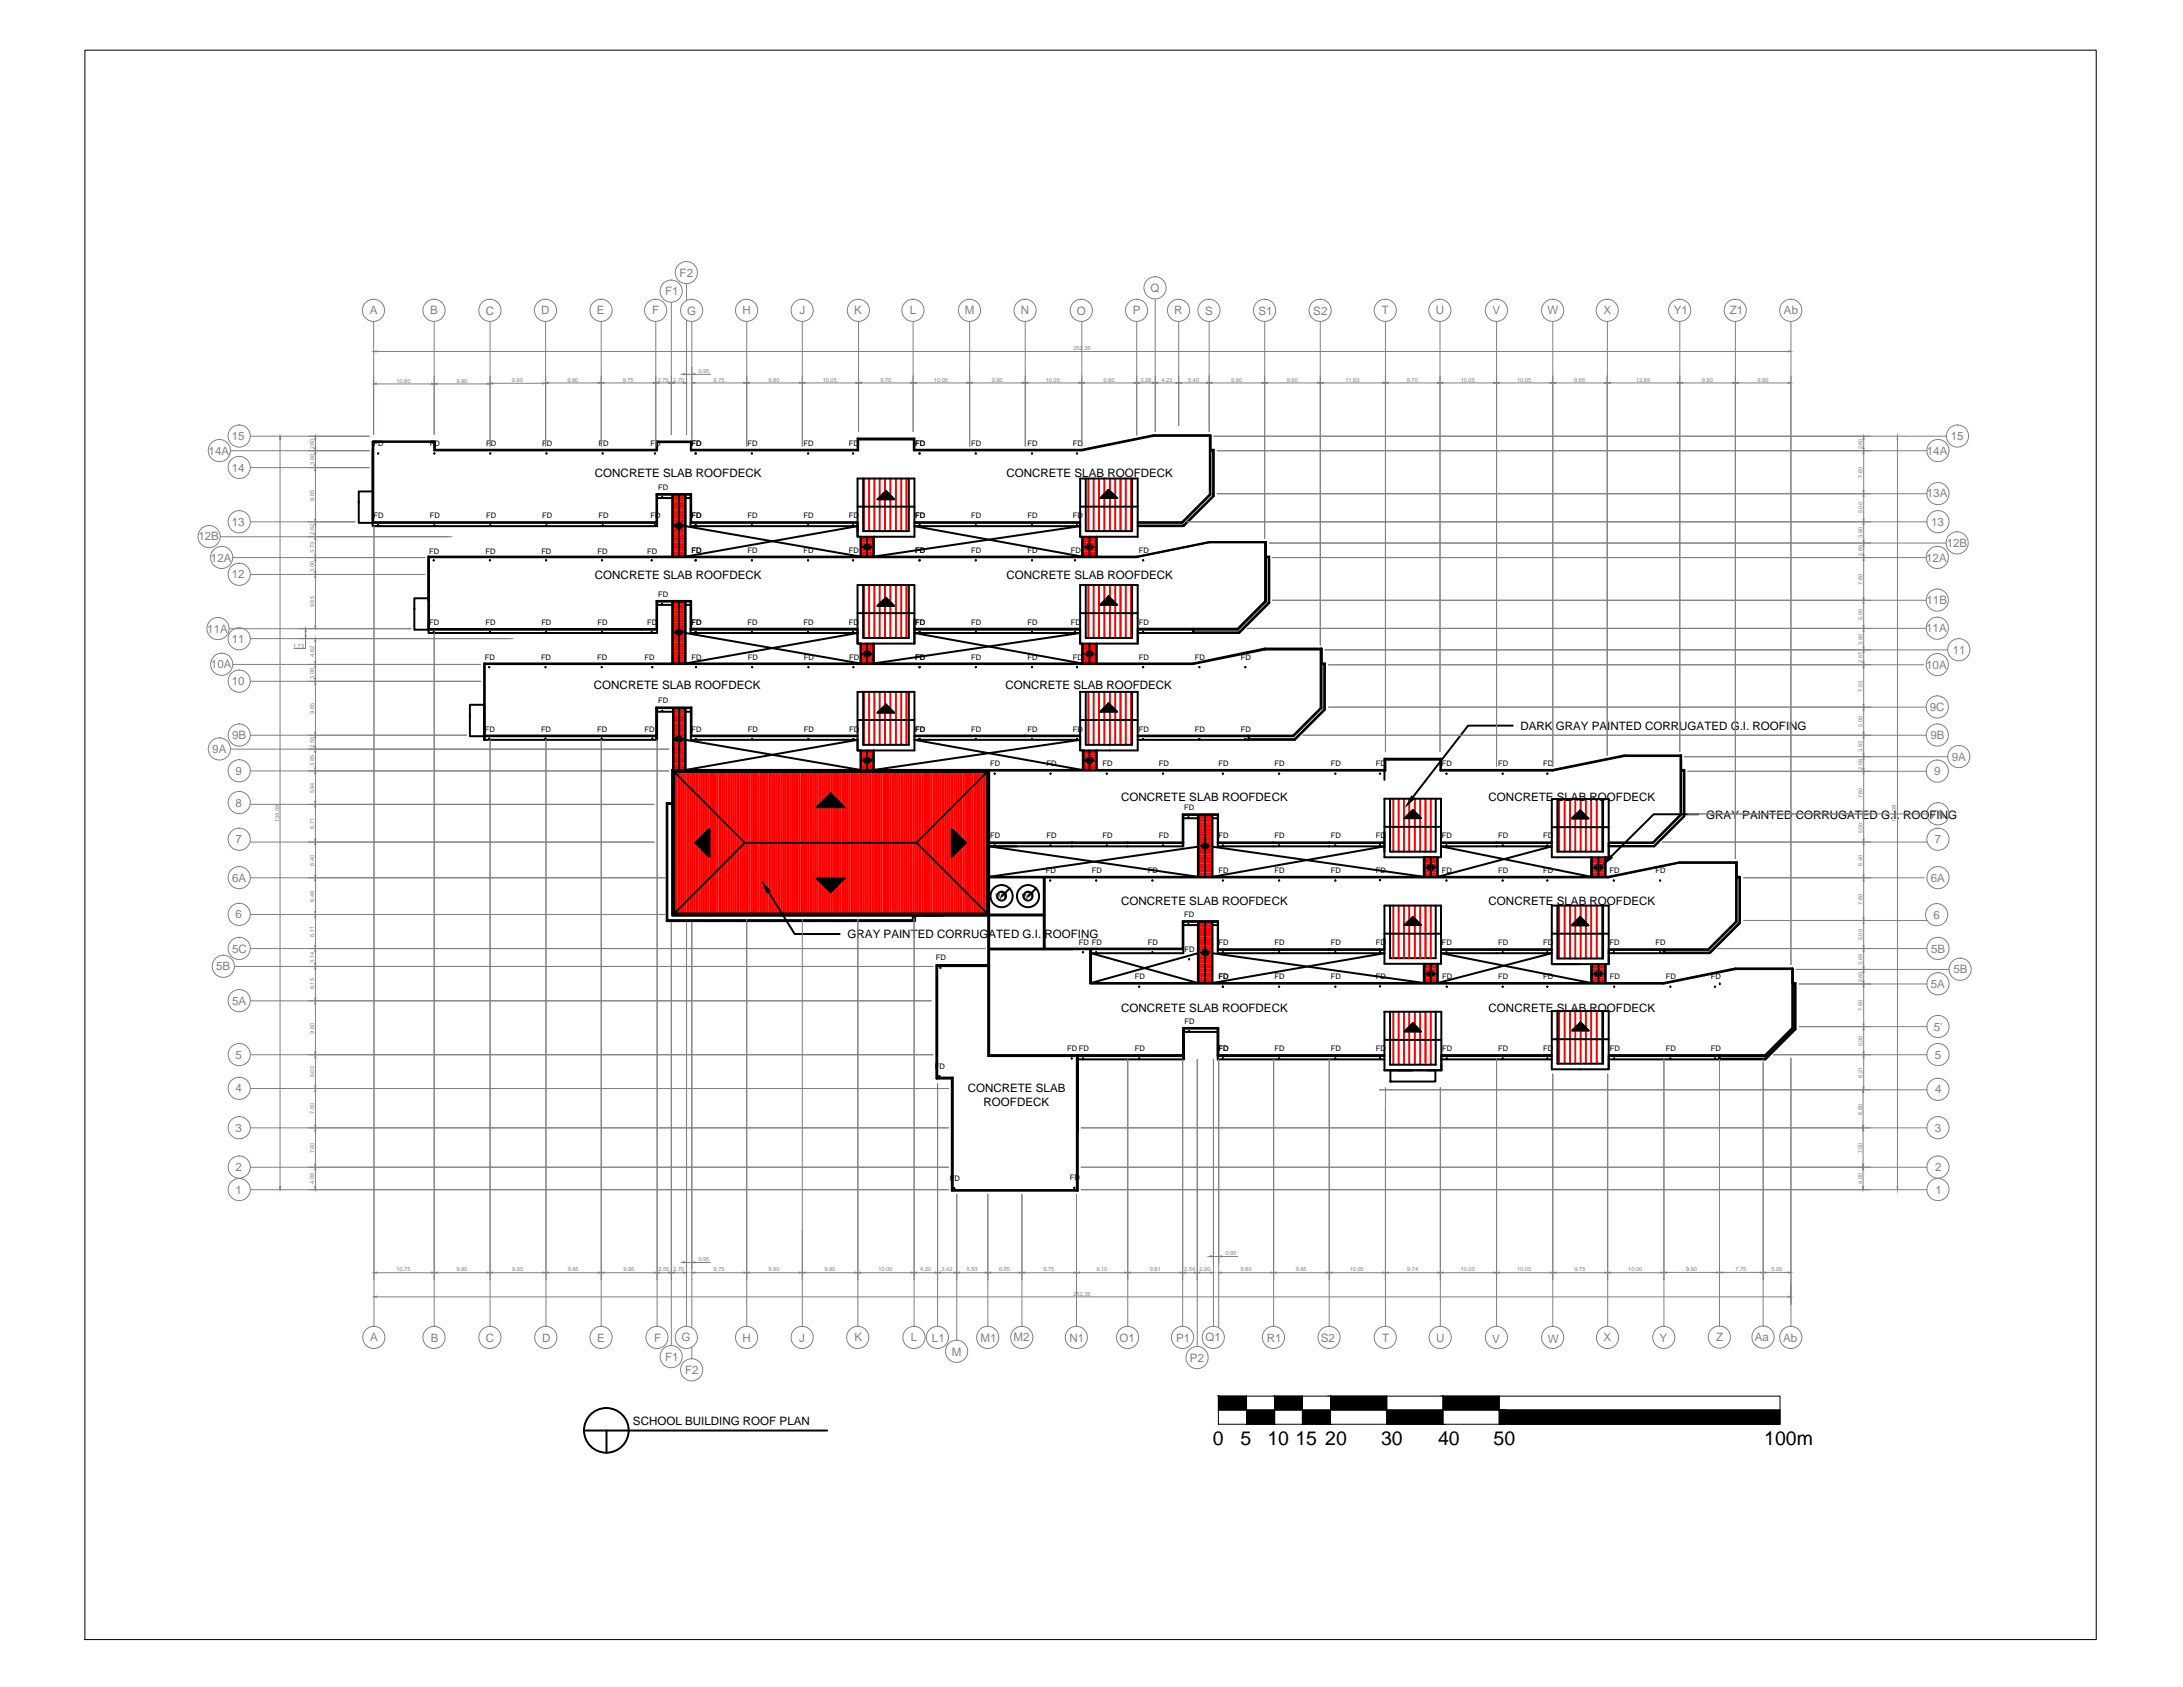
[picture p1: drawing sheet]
<svg xmlns="http://www.w3.org/2000/svg" width="279mm" height="216mm" viewBox="0 0 279 216" stroke-linecap="round" stroke-linejoin="round" font-family="sans-serif">
<defs><g id="words">
<g font-size="2.5">
<text x="155.2" y="185">0</text>
<text x="158.8" y="185">5</text>
<text x="162.2" y="185">10</text>
<text x="165.8" y="185">15</text>
<text x="169.6" y="185">20</text>
<text x="176.8" y="185">30</text>
<text x="184.1" y="185">40</text>
<text x="191.2" y="185">50</text>
<text x="225.8" y="185">100m</text>
</g>
<g font-size="1.5" fill="#808080">
<text x="87" y="35.4">F2</text>
<text x="47.3" y="40.2">A</text>
<text x="55.1" y="40.2">B</text>
<text x="62.2" y="40.3">C</text>
<text x="69.2" y="40.2">D</text>
<text x="76.4" y="40.2">E</text>
<text x="83.5" y="40.2">F</text>
<text x="85.1" y="37.8">F1</text>
<text x="88" y="40.3">G</text>
<text x="95" y="40.2">H</text>
<text x="102.3" y="40.2">J</text>
<text x="109.3" y="40.2">K</text>
<text x="116.4" y="40.2">L</text>
<text x="123.5" y="40.2">M</text>
<text x="130.7" y="40.2">N</text>
<text x="137.8" y="40.3">O</text>
<text x="145" y="40.2">P</text>
<text x="147.3" y="37.4">Q</text>
<text x="150.3" y="40.2">R</text>
<text x="154.2" y="40.3">S</text>
<text x="161.1" y="40.3">S1</text>
<text x="168.1" y="40.3">S2</text>
<text x="176.9" y="40.2">T</text>
<text x="183.8" y="40.2">U</text>
<text x="191" y="40.2">V</text>
<text x="198.1" y="40.2">W</text>
<text x="205.2" y="40.2">X</text>
<text x="214.2" y="40.2">Y1</text>
<text x="221.4" y="40.2">Z1</text>
<text x="228.3" y="40.2">Ab</text>
<text x="26.7" y="58.2">14A</text>
<text x="29.7" y="56.3">15</text>
<text x="246.6" y="58.2">14A</text>
<text x="249.7" y="56.3">15</text>
<text x="29.7" y="60.4">14</text>
<text x="246.6" y="63.7">13A</text>
<text x="25.4" y="69.2">12B</text>
<text x="27" y="71.9">12A</text>
<text x="29.7" y="67.3">13</text>
<text x="246.5" y="71.9">12A</text>
<text x="247.2" y="67.3">13</text>
<text x="249.2" y="70">12B</text>
<text x="29.7" y="74">12</text>
<text x="246.6" y="77.3">11B</text>
<text x="26.5" y="81">11A</text>
<text x="29.7" y="82.2">11</text>
<text x="246.5" y="80.9">11A</text>
<text x="249.9" y="83.7">11</text>
<text x="27" y="85.5">10A</text>
<text x="29.7" y="87.7">10</text>
<text x="246.5" y="85.6">10A</text>
<text x="29.7" y="94.6">9B</text>
<text x="247" y="91">9C</text>
<text x="247.1" y="94.6">9B</text>
<text x="27.2" y="96.4">9A</text>
<text x="30.1" y="99.1">9</text>
<text x="247.6" y="99.2">9</text>
<text x="249.8" y="97.4">9A</text>
<text x="30.1" y="107.9">7</text>
<text x="30.1" y="103.2">8</text>
<text x="247.1" y="104.7">7A</text>
<text x="247.6" y="107.9">7</text>
<text x="29.7" y="112.8">6A</text>
<text x="247.1" y="112.8">6A</text>
<text x="30.1" y="117.5">6</text>
<text x="247.5" y="117.6">6</text>
<text x="27.7" y="124.1">5B</text>
<text x="29.7" y="121.9">5C</text>
<text x="247.2" y="121.9">5B</text>
<text x="250" y="124.6">5B</text>
<text x="29.7" y="128.6">5A</text>
<text x="247.1" y="126.4">5A</text>
<text x="247.5" y="131.9">5'</text>
<text x="30.1" y="135.5">5</text>
<text x="247.6" y="135.5">5</text>
<text x="30.1" y="139.8">4</text>
<text x="247.7" y="139.9">4</text>
<text x="30.1" y="149.9">2</text>
<text x="30.1" y="144.9">3</text>
<text x="247.6" y="144.9">3</text>
<text x="247.7" y="149.9">2</text>
<text x="30.1" y="152.8">1</text>
<text x="247.7" y="152.8">1</text>
<text x="47.4" y="171.6">A</text>
<text x="55.1" y="171.7">B</text>
<text x="62.2" y="171.7">C</text>
<text x="69.4" y="171.7">D</text>
<text x="76.4" y="171.7">E</text>
<text x="83.7" y="171.8">F</text>
<text x="87.2" y="171.6">G</text>
<text x="95" y="171.7">H</text>
<text x="102.3" y="171.8">J</text>
<text x="109.4" y="171.6">K</text>
<text x="116.6" y="171.6">L</text>
<text x="119.3" y="171.7">L1</text>
<text x="121.8" y="173.5">M</text>
<text x="125.5" y="171.7">M1</text>
<text x="129.7" y="171.6">M2</text>
<text x="136.9" y="171.8">N1</text>
<text x="143.3" y="171.8">O1</text>
<text x="150.5" y="171.8">P1</text>
<text x="154.3" y="171.6">Q1</text>
<text x="162.1" y="171.8">R1</text>
<text x="169.1" y="171.7">S2</text>
<text x="176.9" y="171.7">T</text>
<text x="183.8" y="171.8">U</text>
<text x="191" y="171.9">V</text>
<text x="198.1" y="171.8">W</text>
<text x="205.2" y="171.6">X</text>
<text x="212.4" y="171.7">Y</text>
<text x="219.7" y="171.6">Z</text>
<text x="224.6" y="171.6">Aa</text>
<text x="228.2" y="171.7">Ab</text>
<text x="85.1" y="174.1">F1</text>
<text x="87.7" y="175.9">F2</text>
<text x="152.3" y="174.3">P2</text>
</g>
<g font-size="1.5">
<text x="76.1" y="61.1">CONCRETE SLAB ROOFDECK</text>
<text x="128.8" y="61.1">CONCRETE SLAB ROOFDECK</text>
<text x="76.1" y="74.1">CONCRETE SLAB ROOFDECK</text>
<text x="128.8" y="74.1">CONCRETE SLAB ROOFDECK</text>
<text x="76" y="88.1">CONCRETE SLAB ROOFDECK</text>
<text x="128.7" y="88.1">CONCRETE SLAB ROOFDECK</text>
<text x="194.6" y="93.4">DARK GRAY PAINTED CORRUGATED G.I. ROOFING</text>
<text x="143.5" y="102.5">CONCRETE SLAB ROOFDECK</text>
<text x="190.5" y="102.5">CONCRETE SLAB ROOFDECK</text>
<text x="218.4" y="104.8">GRAY PAINTED CORRUGATED G.I. ROOFING</text>
<text x="143.5" y="115.9">CONCRETE SLAB ROOFDECK</text>
<text x="190.5" y="115.9">CONCRETE SLAB ROOFDECK</text>
<text x="108.5" y="120.1">GRAY PAINTED CORRUGATED G.I. ROOFING</text>
<text x="143.5" y="129.6">CONCRETE SLAB ROOFDECK</text>
<text x="190.5" y="129.6">CONCRETE SLAB ROOFDECK</text>
<text x="123.9" y="139.8">CONCRETE SLAB</text>
<text x="125.9" y="141.6">ROOFDECK</text>
<text x="81" y="182.4">SCHOOL BUILDING ROOF PLAN</text>
</g>
<g font-size="1">
<text x="47.8" y="57.1">FD</text>
<text x="55" y="57.1">FD</text>
<text x="62.2" y="57.1">FD</text>
<text x="69.4" y="57.1">FD</text>
<text x="76.6" y="57.1">FD</text>
<text x="83.3" y="57.1">FD</text>
<text x="88.5" y="57.1">FD</text>
<text x="95.7" y="57.1">FD</text>
<text x="102.9" y="57.1">FD</text>
<text x="108.7" y="57.1">FD</text>
<text x="117.1" y="57.1">FD</text>
<text x="124.3" y="57.1">FD</text>
<text x="131.5" y="57.1">FD</text>
<text x="137.3" y="57.1">FD</text>
<text x="84.2" y="62.7">FD</text>
<text x="47.8" y="66.3">FD</text>
<text x="54.9" y="70.9">FD</text>
<text x="55" y="66.3">FD</text>
<text x="62.1" y="70.9">FD</text>
<text x="62.2" y="66.3">FD</text>
<text x="69.3" y="70.9">FD</text>
<text x="69.4" y="66.3">FD</text>
<text x="76.5" y="70.9">FD</text>
<text x="76.6" y="66.3">FD</text>
<text x="82.8" y="70.9">FD</text>
<text x="83.3" y="66.3">FD</text>
<text x="88.5" y="66.3">FD</text>
<text x="88.5" y="70.8">FD</text>
<text x="95.7" y="66.3">FD</text>
<text x="95.7" y="70.8">FD</text>
<text x="102.9" y="66.3">FD</text>
<text x="102.9" y="70.8">FD</text>
<text x="108.7" y="66.3">FD</text>
<text x="108.7" y="70.8">FD</text>
<text x="117.1" y="66.3">FD</text>
<text x="117.1" y="70.8">FD</text>
<text x="124.3" y="66.3">FD</text>
<text x="124.3" y="70.8">FD</text>
<text x="131.5" y="66.3">FD</text>
<text x="131.5" y="70.8">FD</text>
<text x="137.1" y="70.8">FD</text>
<text x="137.3" y="66.3">FD</text>
<text x="145.7" y="70.8">FD</text>
<text x="84.2" y="76.4">FD</text>
<text x="54.9" y="80">FD</text>
<text x="62.1" y="80">FD</text>
<text x="69.3" y="80">FD</text>
<text x="76.5" y="80">FD</text>
<text x="82.8" y="80">FD</text>
<text x="88.5" y="80">FD</text>
<text x="95.7" y="80">FD</text>
<text x="102.9" y="80">FD</text>
<text x="108.7" y="80">FD</text>
<text x="117.1" y="80">FD</text>
<text x="124.3" y="80">FD</text>
<text x="131.5" y="80">FD</text>
<text x="137.1" y="80">FD</text>
<text x="145.7" y="80">FD</text>
<text x="62" y="84.5">FD</text>
<text x="69.2" y="84.5">FD</text>
<text x="76.4" y="84.5">FD</text>
<text x="82.5" y="84.5">FD</text>
<text x="88.5" y="84.4">FD</text>
<text x="95.7" y="84.4">FD</text>
<text x="102.9" y="84.4">FD</text>
<text x="108.7" y="84.4">FD</text>
<text x="117.1" y="84.4">FD</text>
<text x="124.3" y="84.4">FD</text>
<text x="131.5" y="84.4">FD</text>
<text x="137.3" y="84.4">FD</text>
<text x="145.7" y="84.4">FD</text>
<text x="152.9" y="84.4">FD</text>
<text x="158.8" y="84.4">FD</text>
<text x="62" y="93.7">FD</text>
<text x="69.2" y="93.7">FD</text>
<text x="76.4" y="93.7">FD</text>
<text x="82.5" y="93.7">FD</text>
<text x="84.2" y="90">FD</text>
<text x="88.5" y="93.6">FD</text>
<text x="95.7" y="93.6">FD</text>
<text x="102.9" y="93.6">FD</text>
<text x="108.7" y="93.6">FD</text>
<text x="117.1" y="93.6">FD</text>
<text x="124.3" y="93.6">FD</text>
<text x="131.5" y="93.6">FD</text>
<text x="137.3" y="93.6">FD</text>
<text x="145.7" y="93.6">FD</text>
<text x="152.9" y="93.6">FD</text>
<text x="158.8" y="93.6">FD</text>
<text x="126.7" y="98.1">FD</text>
<text x="133.9" y="98.1">FD</text>
<text x="141.1" y="98.1">FD</text>
<text x="148.3" y="98.1">FD</text>
<text x="155.9" y="98.1">FD</text>
<text x="163.1" y="98.1">FD</text>
<text x="170.3" y="98.1">FD</text>
<text x="176.1" y="98.1">FD</text>
<text x="184.6" y="98.1">FD</text>
<text x="191.8" y="98.1">FD</text>
<text x="197.5" y="98.1">FD</text>
<text x="126.7" y="107.3">FD</text>
<text x="133.9" y="107.3">FD</text>
<text x="141.1" y="107.3">FD</text>
<text x="148.3" y="107.3">FD</text>
<text x="151.6" y="103.7">FD</text>
<text x="155.9" y="107.3">FD</text>
<text x="163.1" y="107.3">FD</text>
<text x="170.3" y="107.3">FD</text>
<text x="176.1" y="107.3">FD</text>
<text x="184.6" y="107.3">FD</text>
<text x="191.8" y="107.3">FD</text>
<text x="197.5" y="107.3">FD</text>
<text x="133.8" y="111.7">FD</text>
<text x="139.7" y="111.7">FD</text>
<text x="146.9" y="111.7">FD</text>
<text x="155.9" y="111.7">FD</text>
<text x="163.1" y="111.7">FD</text>
<text x="170.3" y="111.7">FD</text>
<text x="176.1" y="111.7">FD</text>
<text x="184.6" y="111.7">FD</text>
<text x="191.8" y="111.7">FD</text>
<text x="197.5" y="111.7">FD</text>
<text x="206" y="111.7">FD</text>
<text x="211.9" y="111.7">FD</text>
<text x="127.4" y="115.1">WT</text>
<text x="130.8" y="115.1">WT</text>
<text x="151.6" y="117.3">FD</text>
<text x="119.8" y="122.9">FD</text>
<text x="138.1" y="120.9">FD FD</text>
<text x="145.2" y="125.3">FD</text>
<text x="146.9" y="120.9">FD</text>
<text x="151.6" y="121.9">FD</text>
<text x="155.9" y="120.9">FD</text>
<text x="155.9" y="125.3">FD</text>
<text x="163.1" y="120.9">FD</text>
<text x="163.1" y="125.3">FD</text>
<text x="170.3" y="120.9">FD</text>
<text x="170.3" y="125.3">FD</text>
<text x="176.1" y="120.9">FD</text>
<text x="176.1" y="125.3">FD</text>
<text x="184.6" y="120.9">FD</text>
<text x="184.6" y="125.3">FD</text>
<text x="191.8" y="120.9">FD</text>
<text x="191.8" y="125.3">FD</text>
<text x="197.5" y="120.9">FD</text>
<text x="197.5" y="125.3">FD</text>
<text x="206" y="120.9">FD</text>
<text x="206" y="125.3">FD</text>
<text x="211.9" y="120.9">FD</text>
<text x="213.2" y="125.3">FD</text>
<text x="219" y="125.3">FD</text>
<text x="151.6" y="131">FD</text>
<text x="119.7" y="136.8">FD</text>
<text x="136.6" y="134.5">FD FD</text>
<text x="145.2" y="134.5">FD</text>
<text x="155.9" y="134.5">FD</text>
<text x="163.1" y="134.5">FD</text>
<text x="170.3" y="134.5">FD</text>
<text x="176.1" y="134.5">FD</text>
<text x="184.6" y="134.5">FD</text>
<text x="191.8" y="134.5">FD</text>
<text x="197.5" y="134.5">FD</text>
<text x="206" y="134.5">FD</text>
<text x="213.2" y="134.5">FD</text>
<text x="219" y="134.5">FD</text>
<text x="121.6" y="151.1">FD</text>
<text x="136.9" y="151.1">FD</text>
</g>
<g font-size=".7" fill="#808080">
<text x="89.4" y="47.7">0.95</text>
<text x="137.4" y="44.8">252.35</text>
<text x="50.7" y="49">10.80</text>
<text x="58.4" y="49">9.90</text>
<text x="65.5" y="48.9">9.90</text>
<text x="72.6" y="48.8">9.90</text>
<text x="79.7" y="48.8">9.75</text>
<text x="84.2" y="48.8">2.75</text>
<text x="86.2" y="48.8">2.70</text>
<text x="91.3" y="48.8">9.75</text>
<text x="98.4" y="48.8">9.90</text>
<text x="105.3" y="48.8">10.05</text>
<text x="112.7" y="48.8">9.70</text>
<text x="119.5" y="48.8">10.05</text>
<text x="126.9" y="48.8">9.90</text>
<text x="133.8" y="48.8">10.05</text>
<text x="141.3" y="48.8">9.80</text>
<text x="146" y="48.8">3.28</text>
<text x="148.7" y="48.8">4.23</text>
<text x="152.1" y="48.8">5.40</text>
<text x="157.6" y="48.8">9.90</text>
<text x="164.7" y="48.8">9.90</text>
<text x="172.2" y="48.8">11.60</text>
<text x="180.1" y="48.8">9.70</text>
<text x="187" y="48.8">10.05</text>
<text x="194.2" y="48.8">10.05</text>
<text x="201.5" y="48.8">9.66</text>
<text x="209.4" y="48.8">12.89</text>
<text x="217.8" y="48.8">9.90</text>
<text x="224.9" y="48.8">9.90</text>
<text x="40.2" y="59.5" transform="rotate(-90 40.2 59.5)">3.00</text>
<text x="40.2" y="57.5" transform="rotate(-90 40.2 57.5)">2.60</text>
<text x="238.4" y="57.5" transform="rotate(-90 238.4 57.5)">2.60</text>
<text x="40.2" y="64.1" transform="rotate(-90 40.2 64.1)">9.65</text>
<text x="238.4" y="65.7" transform="rotate(-90 238.4 65.7)">5.00</text>
<text x="238.4" y="61.2" transform="rotate(-90 238.4 61.2)">7.60</text>
<text x="40.2" y="70.8" transform="rotate(-90 40.2 70.8)">3.73</text>
<text x="40.2" y="68.5" transform="rotate(-90 40.2 68.5)">2.62</text>
<text x="238.4" y="71.1" transform="rotate(-90 238.4 71.1)">2.60</text>
<text x="238.4" y="68.9" transform="rotate(-90 238.4 68.9)">3.80</text>
<text x="40.2" y="77.7" transform="rotate(-90 40.2 77.7)">9.65</text>
<text x="40.2" y="73.2" transform="rotate(-90 40.2 73.2)">3.00</text>
<text x="238.4" y="74.8" transform="rotate(-90 238.4 74.8)">7.60</text>
<text x="37.5" y="82.9">1.73</text>
<text x="238.4" y="82.5" transform="rotate(-90 238.4 82.5)">3.80</text>
<text x="238.4" y="79.4" transform="rotate(-90 238.4 79.4)">5.00</text>
<text x="40.2" y="86.9" transform="rotate(-90 40.2 86.9)">3.00</text>
<text x="40.2" y="84.1" transform="rotate(-90 40.2 84.1)">4.62</text>
<text x="238.4" y="88.5" transform="rotate(-90 238.4 88.5)">7.53</text>
<text x="238.4" y="84.9" transform="rotate(-90 238.4 84.9)">2.67</text>
<text x="40.2" y="95.7" transform="rotate(-90 40.2 95.7)">2.50</text>
<text x="40.2" y="91.4" transform="rotate(-90 40.2 91.4)">9.65</text>
<text x="238.4" y="93" transform="rotate(-90 238.4 93)">5.00</text>
<text x="40.2" y="101.5" transform="rotate(-90 40.2 101.5)">5.94</text>
<text x="40.2" y="98" transform="rotate(-90 40.2 98)">3.85</text>
<text x="238.4" y="98.5" transform="rotate(-90 238.4 98.5)">2.58</text>
<text x="238.4" y="96.2" transform="rotate(-90 238.4 96.2)">3.83</text>
<text x="35.7" y="105.2" transform="rotate(-90 35.7 105.2)">134.09</text>
<text x="40.2" y="106" transform="rotate(-90 40.2 106)">6.71</text>
<text x="238.4" y="106.7" transform="rotate(-90 238.4 106.7)">5.00</text>
<text x="238.4" y="102.2" transform="rotate(-90 238.4 102.2)">7.60</text>
<text x="242.7" y="105.2" transform="rotate(-90 242.7 105.2)">134.09</text>
<text x="40.2" y="110.8" transform="rotate(-90 40.2 110.8)">6.40</text>
<text x="238.4" y="110.8" transform="rotate(-90 238.4 110.8)">6.40</text>
<text x="40.2" y="119.9" transform="rotate(-90 40.2 119.9)">6.11</text>
<text x="40.2" y="115.4" transform="rotate(-90 40.2 115.4)">6.49</text>
<text x="238.4" y="115.8" transform="rotate(-90 238.4 115.8)">7.60</text>
<text x="40.2" y="123.3" transform="rotate(-90 40.2 123.3)">3.14</text>
<text x="238.4" y="125.7" transform="rotate(-90 238.4 125.7)">2.60</text>
<text x="238.4" y="123.5" transform="rotate(-90 238.4 123.5)">3.69</text>
<text x="238.4" y="120.3" transform="rotate(-90 238.4 120.3)">5.00</text>
<text x="40.2" y="126.6" transform="rotate(-90 40.2 126.6)">6.15</text>
<text x="238.4" y="129.4" transform="rotate(-90 238.4 129.4)">7.60</text>
<text x="40.2" y="137.9" transform="rotate(-90 40.2 137.9)">6.00</text>
<text x="40.2" y="132.3" transform="rotate(-90 40.2 132.3)">9.60</text>
<text x="238.4" y="137.9" transform="rotate(-90 238.4 137.9)">6.21</text>
<text x="238.4" y="133.9" transform="rotate(-90 238.4 133.9)">5.00</text>
<text x="40.2" y="142.6" transform="rotate(-90 40.2 142.6)">7.00</text>
<text x="238.3" y="142.6" transform="rotate(-90 238.3 142.6)">6.80</text>
<text x="40.2" y="147.6" transform="rotate(-90 40.2 147.6)">7.00</text>
<text x="238.3" y="147.6" transform="rotate(-90 238.3 147.6)">7.00</text>
<text x="40.2" y="151.5" transform="rotate(-90 40.2 151.5)">4.00</text>
<text x="238.3" y="151.5" transform="rotate(-90 238.3 151.5)">4.00</text>
<text x="89.4" y="161.4">0.95</text>
<text x="156.8" y="160.6">0.95</text>
<text x="50.7" y="162.7">10.75</text>
<text x="58.4" y="162.7">9.90</text>
<text x="65.6" y="162.7">9.95</text>
<text x="72.7" y="162.7">9.85</text>
<text x="79.8" y="162.7">9.95</text>
<text x="84.3" y="162.7">2.55</text>
<text x="86.2" y="162.7">2.70</text>
<text x="91.3" y="162.7">9.75</text>
<text x="98.4" y="162.7">9.90</text>
<text x="105.5" y="162.7">9.90</text>
<text x="112.4" y="162.7">10.00</text>
<text x="117.8" y="162.7">4.20</text>
<text x="120.5" y="162.7">3.42</text>
<text x="123.7" y="162.7">5.53</text>
<text x="127.9" y="162.7">6.05</text>
<text x="133.5" y="162.7">9.75</text>
<text x="137.4" y="165.8">252.35</text>
<text x="140.3" y="162.7">9.10</text>
<text x="147.2" y="162.7">9.81</text>
<text x="151.6" y="162.7">2.54</text>
<text x="153.5" y="162.7">2.90</text>
<text x="158.8" y="162.7">9.80</text>
<text x="165.8" y="162.7">9.85</text>
<text x="172.7" y="162.7">10.05</text>
<text x="180.1" y="162.7">9.74</text>
<text x="187" y="162.7">10.00</text>
<text x="194.2" y="162.7">10.05</text>
<text x="201.5" y="162.7">9.75</text>
<text x="208.4" y="162.7">10.00</text>
<text x="215.8" y="162.7">9.90</text>
<text x="222.1" y="162.7">7.75</text>
<text x="226.7" y="162.7">5.00</text>
</g>
</g></defs>
<!-- layer: draft -->
<g fill="none" stroke="#000" stroke-width=".25">
<path d="M47.7 57.6v9.7h36.4v-4h4.3v4h21.4l-22.1 3.9v-7.9M117 56.2h-7.2v1.4h-21.4v-1h-4.3v1h-28.5v-1.1h-7.8v10.3h36.2v-3.6h4.5v3.6h21.3M117 57.6h21.5l9.1-1.8h7.2v7.5l-3.5 3.5h-5.7M117 56.1h-7.2v1.5h-21.3v-1.1h-4.5v1.1h-28.3v-1.1h-8v10.4M117 57.6h21.5l9.1-1.9h7.3v7.6l-3.6 3.6h-5.7M154.9 57.6h.4v5.9l-3.8 3.8h-5.9M154.9 57.7h.4v5.8l-3.8 3.8h-5.9M45.9 64.2v2.7h1.8M47.7 62.9h-1.8v1.5M47.7 66.9h36.4M53 77.8v2.8h1.8M54.8 76.6h-1.8v1.4"/>
<path d="M54.8 71.3h90.8M54.9 71.2v9.3h29.1v-3.6h4.5v3.6M84.1 77.4h1.9M84.1 63.7h1.9M86 63.3v7.9M86 77v7.9M86.1 63.3v7.9M86.1 77v7.9M86.9 63.3v7.9M86.9 77v7.9M87.7 63.3v7.9M87.7 77v7.9"/>
<path d="M87.7 77v7.9l22.1-3.9h-21.4v-4h-4.3v4h-29.3v-1.3M87.7 77.4h.7M87.7 63.7h.7M87.7 67.3l22.4 3.9v-2.5M88.4 66.9h21.4v1.8h7.2v-7.5h-7.2v7.5M109.8 74.9h7.2v7.5h-7.2zM109.8 78.5h7.2M109.8 64.8h7.2M110.2 68.7v2.5M110.5 74.9v6.7h5.8v-6.7M110.5 61.2v6.8h5.8v-6.8M111 68.7v2.5"/>
<path d="M111.8 68.7v2.5M111.8 68.7v2.5l26.4-3.9h-21.2l21.5 3.9v-2.5M117 66.9h21.2M117 66.8h21.2M138.2 74.9h7.4v7.5h-7.4zM138.2 61.2h7.4v7.5h-7.4zM138.2 78.5h7.4M138.2 64.8h7.4M138.6 68.7v2.5M139 74.9v6.7h5.9v-6.7M139 61.2v6.8h5.9v-6.8M139.4 68.7v2.5"/>
<path d="M140.3 68.7v2.5M140.4 68.7v2.5M161.9 69.4v7.6M162 76.9l-3.6 3.6M162 71.2h.5v6l-3.9 3.8h-13M162 71.3h.4v5.8l-3.8 3.8h-5.8v-.3M162 69.4h-7.2l-9.2 1.9M54.8 80.6h29.3M54.8 80.6v-9.4h90.8l9.2-1.8h7.2v7.6l-3.6 3.6h-12.8M60.1 91.5v2.7h24M62 90.2h-1.9v1.5M62 94.1h22.1"/>
<path d="M62 84.9v9.8M84.1 91.1h2M86.1 90.6l-.1 26.6h31.1M86.2 90.6v7.9M87.7 90.6v7.9M87.7 98.5h22.4M87.7 91.1h.7M87.7 94.7l22.4 3.8M88.4 80.6h21.4v1.8h.3v2.5l-22.4-3.9M88.4 80.5h21.4M88.4 94.2h21.4M88.4 94.1h21.4"/>
<path d="M88.5 94.2v-3.7h-4.5v4.2M109.8 94.7v1.3h.3v2.5M109.8 88.5h7.2v7.5h-7.2zM109.8 94.7l-22.1 3.8M109.8 92.1h7.2M110.2 82.4v2.5M110.2 96v2.5M110.5 88.5v6.8h5.8v-6.8M111 82.4v2.5M111.8 82.4v2.5M111.8 96v2.5M111.8 98.5h65.4"/>
<path d="M111.8 98.5l26.4-3.8h-21.2l21.5 3.8M111.8 82.4v2.5l26.4-3.9h-21.2l21.5 3.9v-2.5M117 94.2h21.2v1.8h3.9M117 94.1h21.2M117 80.6h21.2M117 80.5h21.2M123.7 98.5h53.5M138.2 96v-7.5h7.4v7.5M138.2 92.1h7.4M138.6 82.4v2.5M138.6 96v2.5M138.7 96v2.5"/>
<path d="M139 88.5v6.8h5.9v-6.8M139.4 82.4v2.5M139.4 96v2.5M140.3 82.4v2.5M140.3 96v2.5M140.4 82.4v2.5M140.4 96v2.5M145.6 94.2h20l3.5-3.6v-7.6h-7.2l-9.2 1.9h-90.7v9.8h22.1v-4.1h4.3v4.1h21.4M145.6 94.1h20M145.6 80.5h12.8M152.7 80.6v.4M159.8 94.2v.5"/>
<path d="M161.9 83.1h7.2M161.9 83.1l-9.2 1.9h-90.7M169 83v7.6M169.1 90.6l-3.6 3.6M169.1 84.9h.5v5.9l-3.9 3.9h-20.1M169.1 85h.4v5.8l-3.8 3.8h-5.8v-.4M177.2 97.1v1.4M177.2 98.7v1.1M177.3 97.1v1.5h-50.7M177.3 97.2h7M184.4 98.5h14.3l9.2-1.8h7.3v7.6l-3.6 3.6h-5.7M215.1 96.7v7.6"/>
<path d="M215.2 98.5h.4v6l-3.9 3.8h-5.8M215.2 96.8h-7.3l-9.2 1.8h-14.4M215.2 98.7h.3M215.5 98.5v6l-3.8 3.8h-5.8M85.3 102.8v15.1h31.8M85.4 102.9v14.9h31.4M117.1 117.2h9.5M126.6 107.8h24.9M133.6 112.3v9.2M133.7 112.3v9.2M137.2 107.9h-10.6h10.6M144.3 107.9h7.2"/>
<path d="M144.3 107.9h-7.2h7.2M151.5 118.4h1.8M151.5 104.7h1.8M153.3 108.4l-26.7 3.8h79.2l9.2-1.9h7.3v7.7l-3.6 3.6h-12.8M153.3 118v7.8l-13.7-3.8h11.9v-4h4.4v4h21.3l-22 3.8v-7.8M153.3 104.3v7.9l-26.7-3.9h17.7M153.4 104.3v7.9M153.4 118v7.8M155.1 104.3v7.9M155.1 118v7.8M155.2 104.3v7.9l22-3.9h-21.3v-4h-4.4v4h-7.2M155.2 118.4h.7"/>
<path d="M155.2 104.7h.7M155.2 108.4l27 3.8v-2.5M155.9 107.9h21.3M155.9 107.8h21.3M155.9 107.9v-3.7h-4.5v4.1M177.2 102.2h7.2v7.5h-7.2zM177.2 115.9h7.2v7.4h-7.2zM177.2 105.8h7.2M177.2 119.5h7.2M177.9 115.9v6.7h5.9v-6.7M177.9 102.2v6.8h5.9v-6.8M182.3 109.7v2.5"/>
<path d="M184 109.7v2.5M184 109.7v2.5l14.6-3.9h-14.2l19.3 3.9v-2.5M184.4 107.9h14.2v-5.6h7.3v7.4h-.4v2.5M184.4 107.8h14.2M198.6 119.5h7.3M198.6 105.9h7.3M199.3 115.9v6.8h5.9v-6.8M199.3 102.3v6.7M203.7 109.7v2.5M205.2 102.3v6.7M205.4 109.7v2.5M205.9 107.8h5.7"/>
<path d="M215 110.4h7.2v7.5l-3.6 3.6h-12.7M215 110.4l-9.2 1.9h-79.2M215.1 104.3l-3.6 3.6M222.3 112.2h.4v5.9l-3.9 3.9h-12.9M222.3 112.3h.3v5.8l-3.8 3.8h-5.8v-.3M126.5 123.5h-6.6v14.5h1.9v14.4h16.2v-17.2M126.6 121.5h24.8v-3.6h4.5v3.6h21.3M126.6 121.4h24.8M126.6 123.6h-6.6v14.3h1.9v14.5M137.8 135v17.4M139.5 121.5v4.3h73.4l9.2-1.9h7.3v7.7l-3.6 3.6h-5.7M139.6 121.5v4.3l13.7-3.8"/>
<path d="M151.5 135.2v-3.6v4M151.5 131.6h4.4M151.5 132.1h4.4M155.2 122l27 3.8v-2.5M155.9 135.2v-3.6v4M155.9 121.6h21.3M155.9 135.2v-3.6h-4.5v4M177.2 135.1v-5.6h7.3v7.5h-7.3v-1.8M177.2 133.1h7.3M177.9 129.5v6.8h5.9v-6.8M178 137h5.7v1.4h-5.7zM182.3 123.3v2.5"/>
<path d="M184 123.3v2.5M184 123.3v2.5l14.6-3.8h-14.2l19.3 3.8v-2.4M184.4 121.6h14.2v-5.7h7.3v7.5h-7.3M184.4 121.5h14.2M184.5 136.3v.7h-1.8M184.5 135.6h14.1M184.5 135.2h14.1M184.5 135h14.1M198.6 129.4h7.3v7.4M198.7 133h7.2M203.7 123.4v2.4M205.2 129.4v6.7"/>
<path d="M205.4 123.4v2.4M205.5 123.4v2.4M205.9 135h20.1M212.9 121.6v.4M220 135.2v.4M220.1 135.2h.1M220.1 126h.1M220.1 135.2v.4M222.1 124h7.3M222.2 124l-9.3 1.9h-73.4M226 135.2h-20.1v1.6h-3.7M229.4 125.8h.4v5.9l-3.8 3.9h-20.1"/>
<path d="M229.4 125.9h.3v5.8l-3.8 3.8h-5.9M229.5 123.9v7.7M229.5 131.6l-3.6 3.6M121.8 152.3h16.2"/>
</g>
<!-- layer: WALL -->
<g fill="none" stroke="#f00" stroke-width=".25">
<path d="M86.1 79.8h1.6M86.1 79.6h1.6M86.1 79.4h1.6M86.1 79.1h1.6M86.1 78.9h1.6M86.1 78.7h1.6M86.1 78.4h1.6M86.1 78.2h1.6M86.1 78h1.6M86.1 77.8h1.6M86.1 77.5h1.6M86.1 77.3h1.6"/>
<path d="M86.1 77.1h1.6M86.1 68.6h1.6M86.1 68.4h1.6M86.1 68.1h1.6M86.1 67.9h1.6M86.1 67.7h1.6M86.1 67.5h1.6M86.1 67.3h1.6M86.1 67h1.6M86.1 66.8h1.6M86.1 66.6h1.6M86.1 66.3h1.6"/>
<path d="M86.1 66.1h1.6M86.1 65.9h1.6M86.1 65.6h1.6M86.1 65.4h1.6M86.1 65.2h1.6M86.1 65h1.6M86.1 64.8h1.6M86.1 64.5h1.6M86.1 64.3h1.6M86.1 64h1.6M86.1 63.8h1.6M86.1 63.6h1.6"/>
<path d="M86.1 63.4h1.6M86.1 71.1h1.6M86.1 70.9h1.6M86.1 70.7h1.6M86.1 70.4h1.6M86.1 70.2h1.6M86.1 70h1.6M86.1 69.8h1.6M86.1 69.5h1.6M86.1 69.3h1.6M86.1 69.1h1.6M86.1 68.9h1.6"/>
<path d="M110.2 71.1h1.6M110.2 70.9h1.6M110.2 70.7h1.6M110.2 70.4h1.6M110.2 69.5h1.6M110.2 69.3h1.6M110.2 69.1h1.6M110.2 68.9h1.6M110.2 70.2h1.6M110.2 70h1.6M110.2 69.8h1.6M110.6 74.9v6.7"/>
<path d="M110.6 61.2v6.8M111.2 74.9v6.7M111.2 61.2v6.8M111.9 74.9v6.7M111.9 61.2v6.8M112.6 61.2v2.4M112.6 63.9v4.1M112.6 74.9v2.4M112.6 77.5v4.1M113.3 61.2v1.7M113.3 63.9v4.1M113.3 74.9v1.7"/>
<path d="M113.3 77.5v4.1M113.9 61.2v2.2M113.9 63.9v4.1M113.9 74.9v2.1M113.9 77.5v4.1M114.7 74.9v6.7M114.7 61.2v6.8M115.3 74.9v6.7M115.3 61.2v6.8M116 74.9v6.7M116 61.2v6.8M138.6 71.1h1.7"/>
<path d="M138.6 70.9h1.7M138.6 70.7h1.7M138.6 70.4h1.7M138.6 70.2h.5M138.6 70h.4M138.6 69.8h.6M138.6 69.5h1.7M138.6 69.3h1.7M138.6 69.1h1.7M138.6 68.9h1.7M139.2 70.2h.5M139.2 70h.5"/>
<path d="M139.2 69.8h.5M139.3 74.9v6.7M139.3 61.2v6.8M139.7 70.2h.6M139.7 69.8h.6M139.9 70h.4M140 74.9v6.7M140 61.2v6.8M140.7 74.9v6.7M140.7 61.2v6.8M141.3 61.2v2M141.3 63.7v4.3"/>
<path d="M141.3 74.9v2M141.3 77.4v4.2M142.1 61.2v1.6M142.1 63.7v4.3M142.1 74.9v1.6M142.1 77.4v4.2M142.7 61.2v2.3M142.7 63.7v4.3M142.7 74.9v2.3M142.7 77.4v4.2M143.4 74.9v6.7M143.4 61.2v6.8"/>
<path d="M144.1 74.9v6.7M144.1 61.2v6.8M144.8 74.9v6.7M144.8 61.2v6.8M86.1 82.3h1.6M86.1 82.1h1.6M86.1 81.9h1.6M86.1 81.6h1.6M86.1 81.4h1.6M86.1 81.2h1.6M86.1 80.9h1.6M86.1 80.7h1.6"/>
<path d="M86.1 80.5h1.6M86.1 80.2h1.6M86.1 80h1.6M86.1 84.8h1.6M86.1 84.6h1.6M86.1 84.4h1.6M86.1 84.1h1.6M86.1 83.9h1.6M86.1 83.7h1.6M86.1 83.5h1.6M86.1 83.2h1.6M86.1 83h1.6"/>
<path d="M86.1 82.8h1.6M86.1 82.5h1.6M86.2 96h1.5M86.2 95.8h1.5M86.2 95.6h1.5M86.2 95.3h1.5M86.2 95.1h1.5M86.2 94.9h1.5M86.2 94.6h1.5M86.2 94.4h1.5M86.2 94.2h1.5M86.2 94h1.5"/>
<path d="M86.2 93.7h1.5M86.2 93.5h1.5M86.2 93.3h1.5M86.2 93h1.5M86.2 92.8h1.5M86.2 92.6h1.5M86.2 92.4h1.5M86.2 92.1h1.5M86.2 91.9h1.5M86.2 91.7h1.5M86.2 91.5h1.5M86.2 91.2h1.5"/>
<path d="M86.2 91h1.5M86.2 90.7h1.5M86.2 98.5h1.5M86.2 98.3h1.5M86.2 98.1h1.5M86.2 97.9h1.5M86.2 97.6h1.5M86.2 97.4h1.5M86.2 97.1h1.5M86.2 96.9h1.5M86.2 96.7h1.5M86.2 96.5h1.5"/>
<path d="M86.2 96.3h1.5M86.3 98.8v18.1M86.6 98.8v18.1M86.8 98.8v18.1M87 98.8v18.1M87.3 98.8v18.1M87.5 98.8v18.1M87.7 98.8v18.1M88 98.8v18.1M88.2 98.8v18.1M88.4 98.8v18.1M88.6 98.8v18.1"/>
<path d="M88.8 98.8v18.1M89.1 98.8v18.1M89.3 98.8v18.1M89.6 98.8v18.1M89.8 98.8v18.1M90 98.8v18.1M90.2 98.8v18.1M90.5 98.8v18.1M90.7 98.8v18.1M90.9 98.8v18.1M91.1 98.8v18.1M91.4 98.8v18.1"/>
<path d="M91.6 98.8v18.1M91.8 98.8v18.1M92.1 98.8v18.1M92.3 98.8v18.1M92.5 98.8v18.1M92.7 98.8v18.1M92.9 98.8v18.1M93.2 98.8v18.1M93.4 98.8v18.1M93.7 98.8v18.1M93.9 98.8v18.1M94.1 98.8v18.1"/>
<path d="M94.3 98.8v18.1M94.6 98.8v18.1M94.8 98.8v18.1M95 98.8v18.1M95.2 98.8v18.1M95.5 98.8v18.1M95.7 98.8v18.1M95.9 98.8v18.1M96.2 98.8v18.1M96.4 98.8v18.1M96.6 98.8v18.1M96.8 98.8v18.1"/>
<path d="M97.1 98.8v18.1M97.3 98.8v18.1M97.5 98.8v18.1M97.8 98.8v18.1M98 98.8v18.1M98.2 98.8v18.1M98.5 98.8v18.1M98.7 98.8v18.1M98.9 98.8v18.1M99.1 98.8v18.1M99.3 98.8v18.1M99.6 98.8v18.1"/>
<path d="M99.8 98.8v18.1M100.1 98.8v18.1M100.3 98.8v18.1M100.5 98.8v18.1M100.7 98.8v18.1M101 98.8v18.1M101.2 98.8v18.1M101.4 98.8v18.1M101.6 98.8v18.1M101.9 98.8v18.1M102.1 98.8v18.1M102.3 98.8v18.1"/>
<path d="M102.6 98.8v18.1M102.8 98.8v18.1M103 98.8v18.1M103.2 98.8v18.1M103.4 98.8v18.1M103.7 98.8v18.1M103.9 98.8v18.1M104.2 98.8v18.1M104.4 98.8v18.1M104.6 98.8v18.1M104.8 98.8v18.1M105.1 98.8v18.1"/>
<path d="M105.3 98.8v18.1M105.5 98.8v18.1M105.7 98.8v18.1M106 98.8v18.1M106.2 98.8v18.1M106.5 98.8v18.1M106.7 98.8v18.1M106.9 98.8v18.1M107.1 98.8v18.1M107.3 98.8v18.1M107.6 98.8v18.1M107.8 98.8v18.1"/>
<path d="M108 98.8v18.1M108.3 98.8v18.1M108.5 98.8v18.1M108.7 98.8v18.1M109 98.8v18.1M109.2 98.8v18.1M109.4 98.8v18.1M109.6 98.8v18.1M109.8 98.8v18.1M110.1 98.8v18.1M110.2 84.8h1.6M110.2 84.6h1.6"/>
<path d="M110.2 84.4h1.6M110.2 84.1h1.6M110.2 83.9h1.6M110.2 83.7h1.6M110.2 83.5h1.6M110.2 83.2h1.6M110.2 83h1.6M110.2 82.8h1.6M110.2 82.5h1.6M110.2 98.5h1.6M110.2 98.3h1.6M110.2 98.1h1.6"/>
<path d="M110.2 97.9h1.6M110.2 97.6h1.6M110.2 97.4h1.6M110.2 97.1h1.6M110.2 96.9h1.6M110.2 96.7h1.6M110.2 96.5h1.6M110.2 96.3h1.6M110.3 98.8v18.1M110.6 98.8v18.1M110.6 88.5v6.8M110.8 98.8v18.1"/>
<path d="M111 98.8v18.1M111.2 98.8v18.1M111.2 88.5v6.8M111.4 98.8v18.1M111.7 98.8v18.1M111.9 98.8v18.1M111.9 88.5v6.8M112.1 98.8v18.1M112.4 98.8v18.1M112.6 98.8v18.1M112.6 88.5v2.4M112.6 91.2v4.1"/>
<path d="M112.8 98.8v18.1M113.1 98.8v18.1M113.3 98.8v18.1M113.3 88.5v1.7M113.3 91.2v4.1M113.5 98.8v18.1M113.7 98.8v18.1M113.9 98.8v18.1M113.9 88.5v2.2M113.9 91.2v4.1M114.2 98.8v18.1M114.4 98.8v18.1"/>
<path d="M114.7 98.8v18.1M114.7 88.5v6.8M114.9 98.8v18.1M115.1 98.8v18.1M115.3 98.8v18.1M115.3 88.5v6.8M115.6 98.8v18.1M115.8 98.8v18.1M116 98.8v18.1M116 88.5v6.8M116.2 98.8v18.1M116.5 98.8v18.1"/>
<path d="M116.7 98.8v18.1M117 98.8v18.1M117.2 98.8v18.1M117.4 98.8v18.1M117.6 98.8v18.1M117.8 98.8v18.1M118.1 98.8v18.1M118.3 98.8v18.1M118.5 98.8v18.1M118.8 98.8v18.1M119 98.8v18.1M119.2 98.8v18.1"/>
<path d="M119.5 98.8v18.1M119.7 98.8v18.1M119.9 98.8v18.1M120.1 98.8v18.1M120.3 98.8v18.1M120.6 98.8v18.1M120.8 98.8v18.1M121.1 98.8v18.1M121.3 98.8v18.1M121.5 98.8v18.1M121.7 98.8v18.1M121.9 98.8v18.1"/>
<path d="M122.2 98.8v18.1M122.4 98.8v18.1M122.6 98.8v18.1M122.9 98.8v18.1M123.1 98.8v18.1M123.3 98.8v18.1M123.6 98.8v18.1M123.8 98.8v18.1M124 98.8v18.1M124.2 98.8v18.1M124.4 98.8v18.1M124.7 98.8v18.1"/>
<path d="M124.9 98.8v18.1M125.2 98.8v18.1M125.4 98.8v18.1M125.6 98.8v18.1M125.8 98.8v18.1M126.1 98.8v18.1M126.3 98.8v18.1M138.6 84.8h1.7M138.6 84.6h1.7M138.6 84.4h1.7M138.6 84.1h1.7M138.6 83.9h1.7"/>
<path d="M138.6 83.7h1.7M138.6 83.5h1.7M138.6 83.2h1.7M138.6 83h1.7M138.6 82.8h1.7M138.6 82.5h1.7M138.7 98.5h1.6M138.7 98.3h1.6M138.7 98.1h1.6M138.7 97.9h1.6M138.7 97.6h1.6M138.7 97.4h1.6"/>
<path d="M138.7 97.1h1.6M138.7 96.9h1.6M138.7 96.7h1.6M138.7 96.5h1.6M138.7 96.3h1.6M139.3 88.5v6.8M140 88.5v6.8M140.7 88.5v6.8M141.3 88.5v2M141.3 91.1v4.2M142.1 88.5v1.7M142.1 91.1v4.2"/>
<path d="M142.7 88.5v2.3M142.7 91.1v4.2M143.4 88.5v6.8M144.1 88.5v6.8M144.8 88.5v6.8M153.4 119.7h1.7M153.4 119.5h1.7M153.4 119.3h1.7M153.4 119.1h1.7M153.4 118.9h1.7M153.4 118.6h1.7M153.4 118.4h1.7"/>
<path d="M153.4 118.2h1.7M153.4 109.5h1.7M153.4 109.2h1.7M153.4 109h1.7M153.4 108.8h1.7M153.4 108.6h1.7M153.4 108.4h1.7M153.4 108.1h1.7M153.4 107.9h1.7M153.4 107.6h1.7M153.4 107.4h1.7M153.4 107.2h1.7"/>
<path d="M153.4 107h1.7M153.4 106.8h1.7M153.4 106.5h1.7M153.4 106.3h1.7M153.4 106.1h1.7M153.4 105.8h1.7M153.4 105.6h1.7M153.4 105.4h1.7M153.4 105.1h1.7M153.4 104.9h1.7M153.4 104.7h1.7M153.4 104.5h1.7"/>
<path d="M153.4 112h1.7M153.4 111.8h1.7M153.4 111.5h1.7M153.4 111.3h1.7M153.4 111.1h1.7M153.4 110.9h1.7M153.4 110.6h1.7M153.4 110.4h1.7M153.4 110.2h1.7M153.4 109.9h1.7M153.4 109.7h1.7M178.3 115.9v6.7"/>
<path d="M178.3 102.2v6.8M179 115.9v6.7M179 102.2v6.8M179.7 115.9v6.7M179.7 102.2v6.8M180.4 102.2v1.9M180.4 104.7v4.3M180.4 115.9v1.9M180.4 118.4v4.2M181.1 102.2v1.7M181.1 104.7v4.3M181.1 115.9v1.7"/>
<path d="M181.1 118.4v4.2M181.8 102.2v2.4M181.8 104.7v4.3M181.8 115.9v2.4M181.8 118.4v4.2M182.3 112h1.7M182.3 111.8h1.7M182.3 111.5h1.7M182.3 111.3h1.7M182.3 111.1h1.7M182.3 110.9h1.7M182.3 110.6h1.7"/>
<path d="M182.3 110.4h1.7M182.3 110.2h1.7M182.3 109.9h1.7M182.3 109.7h1.7M182.4 115.9v6.7M182.4 102.2v6.8M183.1 115.9v6.7M183.1 102.2v6.8M199.5 115.9v6.8M199.5 102.3v6.7M200.3 115.9v6.8M200.3 102.3v6.7"/>
<path d="M200.9 115.9v6.8M200.9 102.3v6.7M201.6 102.3v2M201.6 104.8v4.2M201.6 115.9v2.1M201.6 118.4v4.3M202.3 102.3v1.4M202.3 104.8v4.2M202.3 115.9v1.5M202.3 118.4v4.3M203 102.3v2.1M203 104.8v4.2"/>
<path d="M203 115.9v2.2M203 118.4v4.3M203.7 115.9v6.8M203.7 102.3v6.7M203.7 112h1.7M203.7 111.8h1.7M203.7 111.5h1.7M203.7 111.3h1.7M203.7 111.1h1.7M203.7 110.9h1.7M203.7 110.6h1.7M203.7 110.4h1.7"/>
<path d="M203.7 110.2h1.7M203.7 109.9h1.7M204.4 115.9v6.8M204.4 102.3v6.7M205 115.9v6.8M205 102.3v6.7M153.4 123.2h1.7M153.4 123h1.7M153.4 122.7h1.7M153.4 122.5h1.7M153.4 122.3h1.7M153.4 122h1.7"/>
<path d="M153.4 121.8h1.7M153.4 121.6h1.7M153.4 121.4h1.7M153.4 121.1h1.7M153.4 120.9h1.7M153.4 120.7h1.7M153.4 120.4h1.7M153.4 120.2h1.7M153.4 120h1.7M153.4 125.7h1.7M153.4 125.5h1.7M153.4 125.3h1.7"/>
<path d="M153.4 125h1.7M153.4 124.8h1.7M153.4 124.6h1.7M153.4 124.3h1.7M153.4 124.1h1.7M153.4 123.9h1.7M153.4 123.6h1.7M153.4 123.4h1.7M178.3 129.5v6.8M179 129.5v6.8M179.7 129.5v6.8M180.4 129.5v1.9"/>
<path d="M180.4 132v4.3M181.1 129.5v1.7M181.1 132v4.3M181.8 129.5v2.4M181.8 132v4.3M182.3 125.7h1.7M182.3 125.5h1.7M182.3 125.3h1.7M182.3 125h1.7M182.3 124.8h1.7M182.3 124.6h1.7M182.3 124.3h1.7"/>
<path d="M182.3 124.1h1.7M182.3 123.9h1.7M182.3 123.6h1.7M182.3 123.4h1.7M182.4 129.5v6.8M183.1 129.5v6.8M199.5 129.4v6.7M200.3 129.4v6.7M200.9 129.4v6.7M201.6 129.4v2.1M201.6 131.9v4.2M202.3 129.4v1.4"/>
<path d="M202.3 131.9v4.2M203 129.4v2.1M203 131.9v4.2M203.7 129.4v6.7M203.7 125.7h1.7M203.7 125.5h1.7M203.7 125.3h1.7M203.7 125h1.7M203.7 124.8h1.7M203.7 124.6h1.7M203.7 124.3h1.7M203.7 124.1h1.7"/>
<path d="M203.7 123.9h1.7M203.7 123.6h1.7M203.7 123.4h1.7M204.4 129.4v6.7M205 129.4v6.7"/>
</g>
<!-- layer: 0 -->
<g fill="none" stroke="#000" stroke-width=".25">
<path d="M117 56.2v1.4M117 56.1v1.5M142.1 96h3.5M184.3 97.1v1.5M184.4 97.1v1.4M117.1 117.2h3.6M126.5 117.2v18h25M126.6 117.2v17.8h24.9M126.6 107.9h3.5M126.6 108.3h3.5M129.2 113.7l-1 1M132.6 113.7l-1 1"/>
<path d="M198.6 107.9v1.8h6.9M199.3 109h5.9M126.6 121.5h10.7M138 135.6h13.5M155.9 135.6h21.3M155.9 135.2h21.3M155.9 135h21.3M177.2 137h3.6M198.6 121.6v1.8h3.6M198.6 129.4v7.4h3.6M199.3 129.4v6.7h5.9M74.7 183.1h31.2"/>
<path d="M77.6 183.1v2.9"/>
<circle cx="128.2" cy="114.7" r="1.42"/>
<circle cx="128.2" cy="114.7" r=".57"/>
<circle cx="131.6" cy="114.7" r="1.42"/>
<circle cx="131.6" cy="114.7" r=".57"/>
<circle cx="77.6" cy="183.1" r="2.86"/>
</g>
<!-- layer: WALL -->
<g fill="none" stroke="#000" stroke-width=".25">
<path d="M86.4 67.3l.2-.3v.5zM87.2 67l.2 .3-.2 .2zM110.5 70l.2-.2v.5zM111.2 69.8l.3 .2-.3 .3zM112.3 77.5l1.1-1 1.1 1zM113.4 62.8l1.1 1.1h-2.2zM138.9 70l.3-.2v.5zM139.7 69.8l.2 .2-.2 .3zM140.8 63.7l1.1-1 1.1 1zM141.9 76.3l1.1 1.1h-2.2zM86 98.5h40.6v18.7h-40.6zM86.1 98.7h40.4v18.3h-40.4z"/>
<path d="M86.3 98.8v18.1h40.1v-18.1h-40.1l9 9.1-9 9M86.4 80.9l.2-.2v.5zM86.6 94.3v.6l-.2-.3zM86.9 90.6v7.9M87.2 80.7l.2 .2-.2 .3zM87.2 94.3l.2 .3-.2 .3zM110.5 97.3l.2-.2v.5zM110.7 83.4v.5l-.2-.2zM111 96v2.5M111.2 83.4l.3 .3-.3 .2zM111.2 97.1l.3 .2-.3 .3zM112.3 91.2l1.1-1 1.1 1z"/>
<path d="M126.4 98.8l-9.1 9.1h-22M138.9 97.3l.3-.2v.5zM138.9 83.7l.3-.3v.5zM139.7 97.1l.2 .2-.2 .3zM139.7 83.4l.2 .3-.2 .2zM141.9 90l1.1 1.1h-2.2zM177.2 97.1h7.2M193.6 92.9h-5.7l-7.1 9.1M85.3 102.8h.7M85.4 102.9h.6M89 107.9l1.8-1.8v3.6zM98.4 114.2l3.3 5.3h5.8"/>
<path d="M104.5 103.3l1.8-1.8 1.8 1.8zM104.5 112.4h3.6l-1.8 1.8zM116.8 117.2v.6M117.1 117.2v.7M117.3 107.9l9.1 9M121.8 106.1l1.8 1.8-1.8 1.8zM126.6 117.2h7M126.6 117h7M153.7 108.3l.3-.3v.5zM154.2 104.3v7.9M154.2 118v7.8M154.5 108l.3 .3-.3 .2z"/>
<path d="M179.7 104.7l1.1-1 1.1 1zM179.7 118.4l1.1-1.1 1.1 1.1zM182.6 111l.3-.3v.6zM183.1 109.7v2.5M183.4 110.7l.2 .3-.2 .3zM201.2 104.8l1.1-1.1 1 1.1zM201.2 118.4l1.1-1.1 1 1.1zM204.3 110.7v.6l-.2-.3zM204.6 109.7v2.5M204.8 110.7l.3 .3-.3 .3zM217.4 104.2h-5.7l-5.5 5.4M153.7 121.9l.3-.2v.5z"/>
<path d="M154.5 121.7l.3 .2-.3 .3zM180.8 130.9l1.1 1.1h-2.2zM182.6 124.6l.3-.2v.5zM183.1 123.3v2.5M183.4 124.4l.2 .2-.2 .3zM201.2 131.9l1.1-1.1 1.1 1.1zM204.1 124.6l.2-.2v.5zM204.6 123.4v2.4M204.8 124.4l.3 .2-.3 .3z"/>
<circle cx="48.4" cy="58" r=".02"/>
<circle cx="55.6" cy="58" r=".02"/>
<circle cx="62.7" cy="58" r=".02"/>
<circle cx="69.9" cy="58" r=".02"/>
<circle cx="77.1" cy="58" r=".02"/>
<circle cx="83.8" cy="58" r=".02"/>
<circle cx="89" cy="58" r=".02"/>
<circle cx="96.2" cy="58" r=".02"/>
<circle cx="103.4" cy="58" r=".02"/>
<circle cx="109.2" cy="58" r=".02"/>
<circle cx="117.7" cy="58" r=".02"/>
<circle cx="124.9" cy="58" r=".02"/>
<circle cx="132.1" cy="58" r=".02"/>
<circle cx="137.8" cy="58" r=".02"/>
<circle cx="48.4" cy="67.2" r=".02"/>
<circle cx="55.5" cy="71.7" r=".02"/>
<circle cx="55.6" cy="67.2" r=".02"/>
<circle cx="62.7" cy="71.7" r=".02"/>
<circle cx="62.7" cy="67.2" r=".02"/>
<circle cx="69.9" cy="71.7" r=".02"/>
<circle cx="69.9" cy="67.2" r=".02"/>
<circle cx="77.1" cy="71.7" r=".02"/>
<circle cx="77.1" cy="67.2" r=".02"/>
<circle cx="83.4" cy="71.7" r=".02"/>
<circle cx="83.8" cy="67.2" r=".02"/>
<circle cx="84.8" cy="77.3" r=".02"/>
<circle cx="84.8" cy="63.6" r=".02"/>
<circle cx="89" cy="67.2" r=".02"/>
<circle cx="89" cy="71.7" r=".02"/>
<circle cx="96.2" cy="71.7" r=".02"/>
<circle cx="96.2" cy="67.2" r=".02"/>
<circle cx="103.4" cy="71.7" r=".02"/>
<circle cx="103.4" cy="67.2" r=".02"/>
<circle cx="109.2" cy="67.2" r=".02"/>
<circle cx="109.2" cy="71.7" r=".02"/>
<circle cx="117.7" cy="67.2" r=".02"/>
<circle cx="117.7" cy="71.7" r=".02"/>
<circle cx="124.9" cy="71.7" r=".02"/>
<circle cx="124.9" cy="67.2" r=".02"/>
<circle cx="132.1" cy="71.7" r=".02"/>
<circle cx="132.1" cy="67.2" r=".02"/>
<circle cx="137.6" cy="71.7" r=".02"/>
<circle cx="137.8" cy="67.2" r=".02"/>
<circle cx="146.3" cy="71.7" r=".02"/>
<circle cx="55.5" cy="80.9" r=".02"/>
<circle cx="62.6" cy="94.5" r=".02"/>
<circle cx="62.6" cy="85.4" r=".02"/>
<circle cx="62.7" cy="80.9" r=".02"/>
<circle cx="69.8" cy="94.5" r=".02"/>
<circle cx="69.8" cy="85.4" r=".02"/>
<circle cx="69.9" cy="80.9" r=".02"/>
<circle cx="77" cy="94.5" r=".02"/>
<circle cx="77" cy="85.4" r=".02"/>
<circle cx="77.1" cy="80.9" r=".02"/>
<circle cx="83.4" cy="80.9" r=".02"/>
<circle cx="83.5" cy="94.5" r=".02"/>
<circle cx="83.5" cy="85.4" r=".02"/>
<circle cx="84.8" cy="91" r=".02"/>
<circle cx="89" cy="80.9" r=".02"/>
<circle cx="89.1" cy="94.6" r=".02"/>
<circle cx="89.1" cy="85.4" r=".02"/>
<circle cx="96.2" cy="80.9" r=".02"/>
<circle cx="96.3" cy="94.6" r=".02"/>
<circle cx="96.3" cy="85.4" r=".02"/>
<circle cx="103.4" cy="80.9" r=".02"/>
<circle cx="103.5" cy="94.6" r=".02"/>
<circle cx="103.5" cy="85.4" r=".02"/>
<circle cx="109.2" cy="80.9" r=".02"/>
<circle cx="109.2" cy="85.4" r=".02"/>
<circle cx="109.2" cy="94.6" r=".02"/>
<circle cx="117.7" cy="94.6" r=".02"/>
<circle cx="117.7" cy="85.4" r=".02"/>
<circle cx="117.7" cy="80.9" r=".02"/>
<circle cx="124.9" cy="94.6" r=".02"/>
<circle cx="124.9" cy="85.4" r=".02"/>
<circle cx="124.9" cy="80.9" r=".02"/>
<circle cx="127.3" cy="99" r=".02"/>
<circle cx="132.1" cy="85.4" r=".02"/>
<circle cx="132.1" cy="80.9" r=".02"/>
<circle cx="132.1" cy="94.6" r=".02"/>
<circle cx="134.5" cy="99" r=".02"/>
<circle cx="137.6" cy="80.9" r=".02"/>
<circle cx="137.8" cy="94.6" r=".02"/>
<circle cx="137.8" cy="85.4" r=".02"/>
<circle cx="141.7" cy="99" r=".02"/>
<circle cx="146.3" cy="80.9" r=".02"/>
<circle cx="146.3" cy="85.4" r=".02"/>
<circle cx="146.3" cy="94.6" r=".02"/>
<circle cx="148.9" cy="99" r=".02"/>
<circle cx="153.5" cy="94.6" r=".02"/>
<circle cx="153.5" cy="85.4" r=".02"/>
<circle cx="156.5" cy="99" r=".02"/>
<circle cx="159.4" cy="94.6" r=".02"/>
<circle cx="159.4" cy="85.4" r=".02"/>
<circle cx="163.7" cy="99" r=".02"/>
<circle cx="170.9" cy="99" r=".02"/>
<circle cx="176.6" cy="99" r=".02"/>
<circle cx="185.1" cy="99" r=".02"/>
<circle cx="192.3" cy="99" r=".02"/>
<circle cx="198" cy="99" r=".02"/>
<circle cx="127.3" cy="108.2" r=".02"/>
<circle cx="134.4" cy="112.7" r=".02"/>
<circle cx="134.5" cy="108.2" r=".02"/>
<circle cx="140.3" cy="112.7" r=".02"/>
<circle cx="141.7" cy="108.2" r=".02"/>
<circle cx="147.5" cy="112.7" r=".02"/>
<circle cx="148.9" cy="108.2" r=".02"/>
<circle cx="152.1" cy="118.3" r=".02"/>
<circle cx="152.1" cy="104.6" r=".02"/>
<circle cx="156.5" cy="112.7" r=".02"/>
<circle cx="156.5" cy="108.2" r=".02"/>
<circle cx="163.7" cy="108.2" r=".02"/>
<circle cx="163.7" cy="112.7" r=".02"/>
<circle cx="170.9" cy="108.2" r=".02"/>
<circle cx="170.9" cy="112.7" r=".02"/>
<circle cx="176.6" cy="112.7" r=".02"/>
<circle cx="176.6" cy="108.2" r=".02"/>
<circle cx="185.1" cy="112.7" r=".02"/>
<circle cx="185.1" cy="108.2" r=".02"/>
<circle cx="192.3" cy="112.7" r=".02"/>
<circle cx="192.3" cy="108.2" r=".02"/>
<circle cx="198" cy="112.7" r=".02"/>
<circle cx="198" cy="108.2" r=".02"/>
<circle cx="206.6" cy="112.7" r=".02"/>
<circle cx="212.5" cy="112.7" r=".02"/>
<circle cx="120.2" cy="137.7" r=".02"/>
<circle cx="120.4" cy="123.9" r=".02"/>
<circle cx="137.2" cy="135.5" r=".02"/>
<circle cx="138.6" cy="121.9" r=".02"/>
<circle cx="138.6" cy="135.5" r=".02"/>
<circle cx="140.3" cy="121.9" r=".02"/>
<circle cx="145.8" cy="126.3" r=".02"/>
<circle cx="145.8" cy="135.5" r=".02"/>
<circle cx="147.5" cy="121.9" r=".02"/>
<circle cx="152.2" cy="122.8" r=".02"/>
<circle cx="152.2" cy="132" r=".02"/>
<circle cx="156.5" cy="135.5" r=".02"/>
<circle cx="156.5" cy="121.9" r=".02"/>
<circle cx="156.5" cy="126.3" r=".02"/>
<circle cx="163.7" cy="121.9" r=".02"/>
<circle cx="163.7" cy="126.3" r=".02"/>
<circle cx="163.7" cy="135.5" r=".02"/>
<circle cx="170.9" cy="126.3" r=".02"/>
<circle cx="170.9" cy="121.9" r=".02"/>
<circle cx="170.9" cy="135.5" r=".02"/>
<circle cx="176.6" cy="121.8" r=".02"/>
<circle cx="176.6" cy="135.4" r=".02"/>
<circle cx="176.6" cy="126.2" r=".02"/>
<circle cx="185.1" cy="121.9" r=".02"/>
<circle cx="185.2" cy="135.5" r=".02"/>
<circle cx="185.2" cy="126.3" r=".02"/>
<circle cx="192.3" cy="121.9" r=".02"/>
<circle cx="192.3" cy="135.5" r=".02"/>
<circle cx="192.3" cy="126.3" r=".02"/>
<circle cx="198" cy="126.3" r=".02"/>
<circle cx="198" cy="121.9" r=".02"/>
<circle cx="198" cy="135.5" r=".02"/>
<circle cx="206.6" cy="121.9" r=".02"/>
<circle cx="206.6" cy="126.3" r=".02"/>
<circle cx="206.6" cy="135.5" r=".02"/>
<circle cx="212.5" cy="121.9" r=".02"/>
<circle cx="213.8" cy="126.3" r=".02"/>
<circle cx="213.8" cy="135.5" r=".02"/>
<circle cx="219.5" cy="135.5" r=".02"/>
<circle cx="219.5" cy="126.3" r=".02"/>
<circle cx="122.1" cy="152.1" r=".02"/>
<circle cx="137.5" cy="152" r=".02"/>
</g>
<g fill="#000" stroke="#000" stroke-width=".13">
<path d="M112.3 77.5l1.1-1 1.1 1zM113.4 62.8l1.1 1.1h-2.2zM141.9 76.3l1.1 1.1h-2.2zM140.8 63.7l1.1-1 1.1 1zM112.3 91.2l1.1-1 1.1 1zM141.9 90l1.1 1.1h-2.2zM97.6 112.9l1 1.1-.4 .3zM104.5 112.4h3.6l-1.8 1.8zM104.5 103.3l1.8-1.8 1.8 1.8zM179.7 104.7l1.1-1 1.1 1zM179.7 118.4l1.1-1.1 1.1 1.1zM180.7 101.9l.3 .3-1 1z"/>
<path d="M201.2 104.8l1.1-1.1 1 1.1zM201.2 118.4l1.1-1.1 1 1.1zM206 109.5l.4 .3-1.2 .8zM180.8 130.9l1.1 1.1h-2.2zM201.2 131.9l1.1-1.1 1.1 1.1z"/>
<path d="M86.4 67.3h.2v-.3zM86.4 67.3h.2v.2z"/>
<path d="M87.2 67v.3h.2zM87.2 67.3h.2l-.2 .2z"/>
<path d="M110.7 69.8l-.2 .2h.2zM110.5 70h.2v.3z"/>
<path d="M111.2 69.8v.2h.3zM111.2 70h.3l-.3 .3z"/>
<path d="M138.9 70h.3v-.2zM138.9 70h.3v.3z"/>
<path d="M139.7 69.8v.2h.2zM139.7 70h.2l-.2 .3z"/>
<path d="M86.6 80.7l-.2 .2h.2zM86.4 80.9h.2v.3z"/>
<path d="M86.6 94.3l-.2 .3h.2zM86.4 94.6h.2v.3z"/>
<path d="M87.2 80.7v.2h.2zM87.2 80.9h.2l-.2 .3z"/>
<path d="M87.2 94.3v.3h.2zM87.2 94.6h.2l-.2 .3z"/>
<path d="M110.7 83.4l-.2 .3h.2zM110.5 83.7h.2v.2z"/>
<path d="M110.7 97.1l-.2 .2h.2zM110.5 97.3h.2v.3z"/>
<path d="M111.2 83.4v.3h.3zM111.2 83.7h.3l-.3 .2z"/>
<path d="M111.2 97.1v.2h.3zM111.2 97.3h.3l-.3 .3z"/>
<path d="M138.9 97.3h.3v-.2zM138.9 97.3h.3v.3z"/>
<path d="M139.2 83.4l-.3 .3h.3zM138.9 83.7h.3v.2z"/>
<path d="M139.7 97.1v.2h.2zM139.7 97.3h.2l-.2 .3z"/>
<path d="M139.7 83.4v.3h.2zM139.7 83.7h.2l-.2 .2z"/>
<path d="M90.8 106.1l-1.8 1.8h1.8zM89 107.9h1.8v1.8z"/>
<path d="M121.8 106.1v1.8h1.8zM121.8 107.9h1.8l-1.8 1.8z"/>
<path d="M154 108l-.3 .3h.3zM153.7 108.3h.3v.2z"/>
<path d="M154.5 108v.3h.3zM154.5 108.3h.3l-.3 .2z"/>
<path d="M182.9 110.7l-.3 .3h.3zM182.6 111h.3v.3z"/>
<path d="M183.4 110.7v.3h.2zM183.4 111h.2l-.2 .3z"/>
<path d="M204.3 110.7l-.2 .3h.2zM204.1 111h.2v.3z"/>
<path d="M204.8 110.7v.3h.3zM204.8 111h.3l-.3 .3z"/>
<path d="M153.7 121.9h.3v-.2zM153.7 121.9h.3v.3z"/>
<path d="M154.5 121.7v.2h.3zM154.5 121.9h.3l-.3 .3z"/>
<path d="M182.9 124.4l-.3 .2h.3zM182.6 124.6h.3v.3z"/>
<path d="M183.4 124.4v.2h.2zM183.4 124.6h.2l-.2 .3z"/>
<path d="M204.3 124.4l-.2 .2h.2zM204.1 124.6h.2v.3z"/>
<path d="M204.8 124.4v.2h.3zM204.8 124.6h.3l-.3 .3z"/>
</g>
<!-- layer: DIM -->
<g fill="none" stroke="#808080" stroke-width=".13">
<path d="M85.9 38.7v16.9M87.9 36.4v2.1M147.9 38.3v16.9M29.5 57.7h17.8M32.1 55.8h15.2M32.1 59.8h15.2M35.8 56.2v95.7M40.4 56.2v1.1M40.4 58.1v1.4M47.8 41.2v14.4M48.2 49.1h7M48.2 45h180.7"/>
<path d="M55.6 41.2v14.4M56 49.1h6.3M62.7 41.2v15.9M63.1 49.1h6.4M69.8 41.2v15.9M70.2 49h6.4M76.9 41.2v15.9M77.3 49h6.3M83.9 41.2v15.9M84.3 49h1.3M86.3 49h1.2M87.2 47.9h.3"/>
<path d="M87.9 41v14.6M87.9 47.9h.6M88.5 41.2v15M88.9 49h6.3M88.9 47.9h2.1M95.6 41.2v15.9M95.9 49h6.4M102.7 41.2v15.9M103 49h6.5M109.9 41.2v14M110.3 49h6.2M116.9 41.2v14"/>
<path d="M117.2 49h6.5M124.1 41.2v15.9M124.4 49h6.4M131.2 41.2v15.9M131.6 49h6.5M138.5 41.2v15.9M138.8 49h6.3M145.5 41.2v14.5M145.8 49h1.7M148.2 49h2.3M150.9 41.2v13.3M151.2 49h3.2"/>
<path d="M154.8 41.2v14M155.1 49h6.4M155.3 55.8h93.8M155.8 57.7h90.8M161.9 41.2v27.7M162.2 49h6.4M169 41.2v41.4M169.4 49h7.6M177.3 41.2v55M177.7 49h6.3M184.3 41.2v55M184.7 49h6.5"/>
<path d="M191.5 41.2v56.9M191.9 49h6.5M198.7 41.2v56.9M199.1 49h6.2M205.7 48.1v48.6M205.7 41.2v55.5M206.1 49h8.6M215 41.2v55M215.4 49h6.4M222.1 41.2v68.7M222.5 49h6.4M229.2 41.2v82.3"/>
<path d="M238.5 56.2v1.1M238.5 58.1v4.7M242.9 56.2v95.7M28.2 68.7h29.7M29.8 71.4h24.6M32.1 66.8h13.4M32.1 73.5h22.3M40.4 60.2v6.2M40.4 67.2v1.1M40.4 69v2M40.4 71.7v1.5M40.4 73.9v6.2"/>
<path d="M47.9 67.4v102.3M151.9 66.8h94.7M155.8 63.2h90.8M162.5 69.5h86.6M162.9 71.4h83.6M162.9 76.8h83.6M238.5 63.5v2.9M238.5 67.1v2.1M238.5 69.9v1.1M238.5 71.7v4.8M238.5 77.2v2.9M29.4 80.5h23.2"/>
<path d="M29.5 95.9h56.1M29.8 85h31.7M32.1 94.1h27.6M32.1 81.7h33.5M32.1 87.2h29.4M32.1 98.7h53.5M39.1 81.7v1.3h-1.5M39.1 80.8v.6M40.4 82.1v2.6M40.4 85.4v1.4M40.4 87.5v6.2M40.4 94.4v1.1"/>
<path d="M40.4 96.3v2M40.4 99v3.6M55.6 81v88.7M62.7 94.7v75M69.9 94.7v75M76.9 94.7v75M84.1 94.7v75M159.6 80.4h86.9M166.7 94.1h79.8M169.6 83.2h79.7M170 85.1h76.2M170 90.5h76.5"/>
<path d="M215.6 96.8h33.7M216 98.7h30.5M238.5 80.8v2M238.5 83.5v1.2M238.5 85.5v4.7M238.5 90.9v2.8M238.5 94.4v2.1M238.5 97.2v1.1M238.5 99v4.8M32.1 107.8h51.6M32.1 112.3h53.1M32.1 102.9h51.6"/>
<path d="M32.1 117h53.1M40.4 103.3v4.1M40.4 108.1v3.9M40.4 112.7v4M40.4 117.4v3.7M85.9 118.1v54.1M87.9 118.1v51.6M88.5 118.1v51.8M95.6 117.6v52.1M102.7 117.6v52.1M109.8 117.6v52.1M117 117.6v52.1"/>
<path d="M212.8 107.8h33.9M216 104.2h30.6M223.2 117.8h23.4M223.2 112.3h23.1M238.5 104.5v2.9M238.5 108.1v3.9M238.5 112.7v4.8M238.5 118.2v2.9M30 123.7h89.4M32.1 121.4h94M32.1 135h87.3M32.1 128.1h87.1"/>
<path d="M32.1 139.3h89.3M40.4 121.8v1.5M40.4 124v3.7M40.4 128.5v6.1M40.4 135.4v3.6M40.4 139.7v4.3M120 138.7v31M144.3 135.6v34.1M151.4 135.6v34.1M153.2 135.6v36.7M155.3 135.6v34.1M156 135.6v34.3"/>
<path d="M163 135.6v34.1M170.1 135.6v34.1M176.6 139.5h70M177.3 139.2v30.5M184.3 139.2v30.5M191.5 135.6v34.1M198.7 137.4v32.3M205.8 137.4v32.3M213 135.6v34.1M219.9 121.4h26.7M220.1 135.6v34.1M225.7 135.6v34.1"/>
<path d="M227 135h19.6M229.2 135.4v34.3M229.9 124.1h19.6M230.3 125.9h16.3M230.3 131.4h16.3M238.4 139.8v4.2M238.5 121.8v1.9M238.5 124.4v1.2M238.5 126.3v4.7M238.5 131.8v2.8M238.5 135.4v3.7M32.1 144.3h89.3"/>
<path d="M32.1 149.4h89.3M32.1 152.3h89.3M40.4 144.7v4.3M40.4 149.7v2.2M122.5 152.9v18.6M126.4 152.9v16.8M130.8 152.9v16.8M137.8 152.9v16.8M138.4 144.3h108.2M138.4 149.4h108.2M138.4 152.3h108.2M238.4 144.7v4.3"/>
<path d="M238.4 149.7v2.2M48.2 162.9h7M48.2 166h180.7M56 162.9h6.3M63.1 162.9h6.4M70.2 162.9h6.4M77.3 162.9h6.4M84.4 162.9h1.2M86.3 162.9h1.2M87.2 161.6h.3M87.9 161.6h.6M88.5 172.5v1.4"/>
<path d="M88.9 162.9h6.3M88.9 161.6h2.1M95.9 162.9h6.4M103 162.9h6.4M110.1 162.9h6.5M117.3 162.9h2.4M120.4 162.9h1.7M122.8 162.9h3.3M126.8 162.9h3.6M131.1 162.9h6.3M138.2 162.9h5.8M144.7 162.9h6.3"/>
<path d="M151.8 162.9h1.1M153.6 162.9h1.3M154.6 160.8h.3M155.3 160.8h.7M156.3 162.9h6.4M156.3 160.8h2.1M163.4 162.9h6.3M170.5 162.9h6.5M177.7 162.9h6.3M184.7 162.9h6.5M191.9 162.9h6.5M199.1 162.9h6.3"/>
<path d="M206.1 162.9h6.5M213.3 162.8h6.4M220.4 162.8h4.9M226 162.8h2.9"/>
<circle cx="47.8" cy="39.7" r="1.42"/>
<circle cx="55.5" cy="39.7" r="1.42"/>
<circle cx="62.7" cy="39.7" r="1.42"/>
<circle cx="69.8" cy="39.7" r="1.42"/>
<circle cx="76.9" cy="39.7" r="1.42"/>
<circle cx="83.9" cy="39.7" r="1.42"/>
<circle cx="85.9" cy="37.3" r="1.42"/>
<circle cx="87.8" cy="34.9" r="1.42"/>
<circle cx="88.5" cy="39.7" r="1.42"/>
<circle cx="95.6" cy="39.7" r="1.42"/>
<circle cx="102.7" cy="39.7" r="1.42"/>
<circle cx="109.9" cy="39.7" r="1.42"/>
<circle cx="116.8" cy="39.7" r="1.42"/>
<circle cx="124.1" cy="39.7" r="1.42"/>
<circle cx="131.2" cy="39.7" r="1.42"/>
<circle cx="138.4" cy="39.7" r="1.42"/>
<circle cx="145.5" cy="39.7" r="1.42"/>
<circle cx="147.8" cy="36.8" r="1.42"/>
<circle cx="150.8" cy="39.7" r="1.42"/>
<circle cx="154.7" cy="39.7" r="1.42"/>
<circle cx="161.8" cy="39.7" r="1.42"/>
<circle cx="169" cy="39.7" r="1.42"/>
<circle cx="177.3" cy="39.7" r="1.42"/>
<circle cx="184.3" cy="39.7" r="1.42"/>
<circle cx="191.5" cy="39.7" r="1.42"/>
<circle cx="198.7" cy="39.7" r="1.42"/>
<circle cx="205.7" cy="39.7" r="1.42"/>
<circle cx="215" cy="39.7" r="1.42"/>
<circle cx="222.1" cy="39.7" r="1.42"/>
<circle cx="229.2" cy="39.7" r="1.42"/>
<circle cx="28.1" cy="57.7" r="1.42"/>
<circle cx="30.6" cy="59.8" r="1.42"/>
<circle cx="30.6" cy="55.8" r="1.42"/>
<circle cx="248" cy="57.7" r="1.42"/>
<circle cx="250.5" cy="55.8" r="1.42"/>
<circle cx="26.8" cy="68.7" r="1.42"/>
<circle cx="28.4" cy="71.3" r="1.42"/>
<circle cx="30.6" cy="66.8" r="1.42"/>
<circle cx="30.6" cy="73.5" r="1.42"/>
<circle cx="248" cy="76.8" r="1.42"/>
<circle cx="248" cy="71.3" r="1.42"/>
<circle cx="248" cy="66.8" r="1.42"/>
<circle cx="248" cy="63.2" r="1.42"/>
<circle cx="250.5" cy="69.5" r="1.42"/>
<circle cx="27.9" cy="80.4" r="1.42"/>
<circle cx="28.1" cy="95.8" r="1.42"/>
<circle cx="28.4" cy="85" r="1.42"/>
<circle cx="30.6" cy="87.2" r="1.42"/>
<circle cx="30.6" cy="81.8" r="1.42"/>
<circle cx="30.6" cy="98.6" r="1.42"/>
<circle cx="30.6" cy="94.1" r="1.42"/>
<circle cx="248" cy="98.7" r="1.42"/>
<circle cx="248" cy="94.1" r="1.42"/>
<circle cx="248" cy="80.4" r="1.42"/>
<circle cx="248" cy="85.1" r="1.42"/>
<circle cx="248" cy="90.5" r="1.42"/>
<circle cx="250.7" cy="96.8" r="1.42"/>
<circle cx="250.7" cy="83.1" r="1.42"/>
<circle cx="30.6" cy="117" r="1.42"/>
<circle cx="30.6" cy="102.7" r="1.42"/>
<circle cx="30.6" cy="107.4" r="1.42"/>
<circle cx="30.6" cy="112.3" r="1.42"/>
<circle cx="247.9" cy="117.1" r="1.42"/>
<circle cx="248" cy="104.1" r="1.42"/>
<circle cx="248" cy="107.4" r="1.42"/>
<circle cx="248" cy="112.3" r="1.42"/>
<circle cx="28.6" cy="123.7" r="1.42"/>
<circle cx="30.6" cy="121.4" r="1.42"/>
<circle cx="30.6" cy="128.1" r="1.42"/>
<circle cx="30.6" cy="139.3" r="1.42"/>
<circle cx="30.6" cy="135" r="1.42"/>
<circle cx="248" cy="121.4" r="1.42"/>
<circle cx="248" cy="125.9" r="1.42"/>
<circle cx="248" cy="139.4" r="1.42"/>
<circle cx="248" cy="135" r="1.42"/>
<circle cx="248" cy="131.4" r="1.42"/>
<circle cx="250.9" cy="124" r="1.42"/>
<circle cx="30.6" cy="149.4" r="1.42"/>
<circle cx="30.6" cy="144.3" r="1.42"/>
<circle cx="30.6" cy="152.2" r="1.42"/>
<circle cx="248" cy="149.4" r="1.42"/>
<circle cx="248" cy="152.2" r="1.42"/>
<circle cx="248" cy="144.3" r="1.42"/>
<circle cx="47.8" cy="171.2" r="1.42"/>
<circle cx="55.5" cy="171.2" r="1.42"/>
<circle cx="62.7" cy="171.2" r="1.42"/>
<circle cx="69.9" cy="171.2" r="1.42"/>
<circle cx="76.9" cy="171.2" r="1.42"/>
<circle cx="84.1" cy="171.2" r="1.42"/>
<circle cx="85.9" cy="173.6" r="1.42"/>
<circle cx="87.8" cy="171.2" r="1.42"/>
<circle cx="88.5" cy="175.3" r="1.42"/>
<circle cx="95.6" cy="171.2" r="1.42"/>
<circle cx="102.7" cy="171.2" r="1.42"/>
<circle cx="109.8" cy="171.2" r="1.42"/>
<circle cx="117" cy="171.2" r="1.42"/>
<circle cx="120" cy="171.2" r="1.42"/>
<circle cx="122.4" cy="172.9" r="1.42"/>
<circle cx="126.4" cy="171.2" r="1.42"/>
<circle cx="130.8" cy="171.2" r="1.42"/>
<circle cx="137.8" cy="171.2" r="1.42"/>
<circle cx="144.3" cy="171.2" r="1.42"/>
<circle cx="151.3" cy="171.2" r="1.42"/>
<circle cx="153.2" cy="173.7" r="1.42"/>
<circle cx="155.3" cy="171.2" r="1.42"/>
<circle cx="163" cy="171.2" r="1.42"/>
<circle cx="170.1" cy="171.2" r="1.42"/>
<circle cx="177.3" cy="171.2" r="1.42"/>
<circle cx="184.3" cy="171.2" r="1.42"/>
<circle cx="191.5" cy="171.2" r="1.42"/>
<circle cx="198.7" cy="171.2" r="1.42"/>
<circle cx="205.7" cy="171.2" r="1.42"/>
<circle cx="212.9" cy="171.2" r="1.42"/>
<circle cx="220.1" cy="171.1" r="1.42"/>
<circle cx="225.6" cy="171.1" r="1.42"/>
<circle cx="229.2" cy="171.2" r="1.42"/>
</g>
<g fill="#808080" stroke="#808080" stroke-width=".13">
<path d="M55.6 49.1h.4v.1z"/>
<path d="M62.3 49.1h.4l-.4 .1z"/>
<path d="M55.2 49.1h.4l-.4 .1z"/>
<path d="M47.8 49.1h.4v.1z"/>
<path d="M62.7 49.1l.4-.1v.1z"/>
<path d="M69.5 49l.3 .1h-.3z"/>
<path d="M69.8 49l.4-.1v.2z"/>
<path d="M76.6 48.9l.3 .1-.3 .1z"/>
<path d="M76.9 49l.4-.1v.2z"/>
<path d="M83.6 48.9l.3 .1-.3 .1z"/>
<path d="M83.9 49l.4-.1v.2z"/>
<path d="M85.6 48.9l.3 .1-.3 .1z"/>
<path d="M85.9 49l.4-.1v.2z"/>
<path d="M87.5 48.9l.4 .1-.4 .1z"/>
<path d="M87.5 47.8l.4 .1h-.4z"/>
<path d="M88.5 47.9l.4-.1v.1z"/>
<path d="M95.2 48.9l.4 .1-.4 .1z"/>
<path d="M88.5 49l.4-.1v.2z"/>
<path d="M95.6 49l.3-.1v.2z"/>
<path d="M102.3 48.9l.4 .1-.4 .1z"/>
<path d="M102.7 49l.3-.1v.2z"/>
<path d="M109.5 48.9l.4 .1-.4 .1z"/>
<path d="M109.9 49l.4-.1v.2z"/>
<path d="M116.5 48.9l.4 .1-.4 .1z"/>
<path d="M116.9 49l.3-.1v.2z"/>
<path d="M123.7 48.9l.4 .1-.4 .1z"/>
<path d="M124.1 49l.3-.1v.2z"/>
<path d="M130.8 48.9l.4 .1-.4 .1z"/>
<path d="M131.2 49l.4-.1v.2z"/>
<path d="M138.1 48.9l.4 .1-.4 .1z"/>
<path d="M138.5 49l.3-.1v.2z"/>
<path d="M145.1 48.9l.4 .1-.4 .1z"/>
<path d="M145.5 49l.3-.1v.2z"/>
<path d="M147.5 48.9l.4 .1-.4 .1z"/>
<path d="M147.9 49l.3-.1v.2z"/>
<path d="M150.5 48.9l.4 .1-.4 .1z"/>
<path d="M150.9 49l.3-.1v.2z"/>
<path d="M154.4 48.9l.4 .1-.4 .1z"/>
<path d="M154.8 49l.3-.1v.2z"/>
<path d="M161.5 48.9l.4 .1-.4 .1z"/>
<path d="M122.5 162.9l.3-.1v.1z"/>
<path d="M126.1 162.8l.3 .1h-.3z"/>
<path d="M137.8 162.9l.4-.1v.1z"/>
<path d="M144 162.8l.3 .1h-.3z"/>
<path d="M225.3 162.8h.4l-.4 .1z"/>
<path d="M220.1 162.8h.3v.1z"/>
<path d="M219.7 162.8h.4l-.4 .1z"/>
<path d="M213 162.8h.3v.1z"/>
<path d="M198.7 162.9l.4-.1v.1z"/>
<path d="M205.4 162.8l.4 .1h-.4z"/>
<path d="M177.3 162.9l.4-.1v.1z"/>
<path d="M184 162.8l.3 .1h-.3z"/>
<path d="M156 162.9l.3-.1v.1z"/>
<path d="M162.7 162.8l.3 .1h-.3z"/>
<path d="M238.5 55.8l.1 .4h-.2z"/>
<path d="M238.4 57.3h.2l-.1 .4z"/>
<path d="M238.5 57.7l.1 .4h-.2z"/>
<path d="M238.4 62.8h.2l-.1 .4z"/>
<path d="M238.5 63.2l.1 .3h-.2z"/>
<path d="M238.4 66.4h.2l-.1 .4z"/>
<path d="M238.4 69.2h.2l-.1 .3z"/>
<path d="M238.5 66.8l.1 .3h-.2z"/>
<path d="M238.5 69.5l.1 .4h-.2z"/>
<path d="M238.4 71h.2l-.1 .4z"/>
<path d="M238.5 71.4l.1 .3h-.2z"/>
<path d="M238.4 76.5h.2l-.1 .3z"/>
<path d="M238.5 76.8l.1 .4h-.2z"/>
<path d="M238.4 80.1h.2l-.1 .3z"/>
<path d="M238.4 84.7h.2l-.1 .4z"/>
<path d="M238.5 83.2l.1 .3h-.2z"/>
<path d="M238.4 93.7h.2l-.1 .4z"/>
<path d="M238.5 90.5l.1 .4h-.2z"/>
<path d="M238.4 98.3h.2l-.1 .4z"/>
<path d="M238.5 96.8l.1 .4h-.2z"/>
<path d="M238.4 103.8h.2l-.1 .4z"/>
<path d="M238.5 98.7l.1 .3h-.2z"/>
<path d="M238.4 107.4h.2l-.1 .4z"/>
<path d="M238.5 104.2l.1 .3h-.2z"/>
<path d="M238.4 117.5h.2l-.1 .3z"/>
<path d="M238.5 112.3l.1 .4h-.2z"/>
<path d="M238.4 121.1h.2l-.1 .3z"/>
<path d="M238.5 117.8l.1 .4h-.2z"/>
<path d="M238.4 123.7h.2l-.1 .4z"/>
<path d="M238.5 121.4l.1 .4h-.2z"/>
<path d="M238.4 125.6h.2l-.1 .3z"/>
<path d="M238.5 124.1l.1 .3h-.2z"/>
<path d="M238.4 134.6h.2l-.1 .4z"/>
<path d="M238.5 131.4l.1 .4h-.2z"/>
<path d="M238.4 139.1h.2l-.1 .4z"/>
<path d="M238.5 135l.1 .4h-.2z"/>
<path d="M238.4 144h.1l-.1 .3z"/>
<path d="M238.4 139.5l.1 .3h-.1z"/>
<path d="M238.4 149h.1l-.1 .4z"/>
<path d="M238.4 144.3l.1 .4h-.1z"/>
<path d="M47.8 45l.4-.1v.1z"/>
<path d="M228.9 44.9l.3 .1h-.3z"/>
<path d="M47.9 166l.3-.1v.1z"/>
<path d="M228.9 165.9l.3 .1h-.3z"/>
<path d="M242.8 151.9h.1v.4z"/>
<path d="M242.9 55.8v.4h-.1z"/>
<path d="M40.4 55.8v.4h-.1z"/>
<path d="M40.3 57.3h.1v.4z"/>
<path d="M40.4 57.7v.4h-.1z"/>
<path d="M40.3 59.5h.1v.3z"/>
<path d="M40.4 59.8v.4h-.1z"/>
<path d="M40.3 66.4h.1v.4z"/>
<path d="M40.3 68.3h.1v.4z"/>
<path d="M40.4 66.8v.4h-.1z"/>
<path d="M40.4 71.4v.3h-.1z"/>
<path d="M40.3 73.2h.1v.3z"/>
<path d="M40.4 73.5v.4h-.1z"/>
<path d="M40.3 80.1h.1v.4z"/>
<path d="M39.1 80.5l.1 .3h-.1z"/>
<path d="M39.1 81.4h.1l-.1 .3z"/>
<path d="M40.4 87.2v.3h-.1z"/>
<path d="M40.3 93.7h.1v.4z"/>
<path d="M40.3 86.8h.1v.4z"/>
<path d="M40.4 85v.4h-.1z"/>
<path d="M40.3 95.5h.1v.4z"/>
<path d="M40.4 94.1v.3h-.1z"/>
<path d="M40.3 102.6h.1v.3z"/>
<path d="M40.4 98.7v.3h-.1z"/>
<path d="M40.3 107.4h.1v.4z"/>
<path d="M40.4 102.9v.4h-.1z"/>
<path d="M40.3 112h.1v.3z"/>
<path d="M40.4 107.8v.3h-.1z"/>
<path d="M40.3 116.7h.1v.3z"/>
<path d="M40.4 112.3v.4h-.1z"/>
<path d="M40.3 121.1h.1v.3z"/>
<path d="M40.4 117v.4h-.1z"/>
<path d="M40.3 123.3h.1v.4z"/>
<path d="M40.4 121.4v.4h-.1z"/>
<path d="M40.3 134.6h.1v.4z"/>
<path d="M40.4 128.1v.4h-.1z"/>
<path d="M40.3 139h.1v.3z"/>
<path d="M40.4 135v.4h-.1z"/>
<path d="M40.3 144h.1v.3z"/>
<path d="M40.4 139.3v.4h-.1z"/>
<path d="M40.3 149h.1v.4z"/>
<path d="M40.4 144.3v.4h-.1z"/>
<path d="M35.8 151.9h.1l-.1 .4z"/>
<path d="M35.8 55.8l.1 .4h-.1z"/>
<path d="M161.9 49l.3-.1v.2z"/>
<path d="M168.6 48.9l.4 .1-.4 .1z"/>
<path d="M169 49l.4-.1v.2z"/>
<path d="M177 48.9l.3 .1-.3 .1z"/>
<path d="M177.3 49l.4-.1v.2z"/>
<path d="M184 48.9l.3 .1-.3 .1z"/>
<path d="M184.3 49l.4-.1v.2z"/>
<path d="M191.2 48.9l.3 .1-.3 .1z"/>
<path d="M191.5 49l.4-.1v.2z"/>
<path d="M198.4 48.9l.3 .1-.3 .1z"/>
<path d="M198.7 49l.4-.1v.2z"/>
<path d="M205.3 48.9l.4 .1-.4 .1z"/>
<path d="M205.7 49l.4-.1v.2z"/>
<path d="M214.7 48.9l.3 .1-.3 .1z"/>
<path d="M215 49l.4-.1v.2z"/>
<path d="M221.8 48.9l.3 .1-.3 .1z"/>
<path d="M222.1 49l.4-.1v.2z"/>
<path d="M228.9 48.9l.3 .1-.3 .1z"/>
<path d="M55.6 162.9l.4-.1v.1z"/>
<path d="M62.3 162.8l.4 .1h-.4z"/>
<path d="M55.2 162.8l.4 .1h-.4z"/>
<path d="M47.9 162.9l.3-.1v.1z"/>
<path d="M62.7 162.9l.4-.1v.1z"/>
<path d="M69.5 162.8l.4 .1h-.4z"/>
<path d="M69.9 162.9l.3-.1v.1z"/>
<path d="M76.6 162.8l.3 .1h-.3z"/>
<path d="M76.9 162.9l.4-.1v.1z"/>
<path d="M83.7 162.8l.4 .1h-.4z"/>
<path d="M84.1 162.9l.3-.1v.1z"/>
<path d="M85.6 162.8l.3 .1h-.3z"/>
<path d="M85.9 162.9l.4-.1v.1z"/>
<path d="M87.5 162.8l.4 .1h-.4z"/>
<path d="M87.5 161.5l.4 .1h-.4z"/>
<path d="M88.5 161.6l.4-.1v.1z"/>
<path d="M95.6 162.9l.3-.1v.1z"/>
<path d="M102.3 162.8l.4 .1h-.4z"/>
<path d="M102.7 162.9l.3-.1v.1z"/>
<path d="M109.4 162.8l.4 .1h-.4z"/>
<path d="M109.8 162.9l.3-.1v.1z"/>
<path d="M116.6 162.8l.4 .1h-.4z"/>
<path d="M126.4 162.9l.4-.1v.1z"/>
<path d="M130.4 162.8l.4 .1h-.4z"/>
<path d="M40.3 71h.1v.4z"/>
<path d="M40.4 68.7v.3h-.1z"/>
<path d="M117 162.9l.3-.1v.1z"/>
<path d="M119.7 162.8l.3 .1h-.3z"/>
<path d="M120 162.9l.4-.1v.1z"/>
<path d="M122.1 162.8l.4 .1h-.4z"/>
<path d="M88.5 162.9l.4-.1v.1z"/>
<path d="M95.2 162.8l.4 .1h-.4z"/>
<path d="M154.9 160.7l.4 .1-.4 .1z"/>
<path d="M156 160.8l.3-.1v.2z"/>
<path d="M225.7 162.8h.3v.1z"/>
<path d="M228.9 162.8h.3l-.3 .1z"/>
<path d="M184.3 162.9l.4-.1v.1z"/>
<path d="M191.2 162.8l.3 .1h-.3z"/>
<path d="M170.1 162.9l.4-.1v.1z"/>
<path d="M177 162.8l.3 .1h-.3z"/>
<path d="M163 162.9l.4-.1v.1z"/>
<path d="M169.7 162.8l.4 .1h-.4z"/>
<path d="M144.3 162.9l.4-.1v.1z"/>
<path d="M151 162.8l.4 .1h-.4z"/>
<path d="M130.8 162.9l.3-.1v.1z"/>
<path d="M137.4 162.8l.4 .1h-.4z"/>
<path d="M40.4 81.7v.4h-.1z"/>
<path d="M40.3 84.7h.1v.3z"/>
<path d="M40.4 95.9v.4h-.1z"/>
<path d="M40.3 98.3h.1v.4z"/>
<path d="M40.4 149.4v.3h-.1z"/>
<path d="M40.3 151.9h.1v.4z"/>
<path d="M238.5 125.9l.1 .4h-.2z"/>
<path d="M238.4 131h.2l-.1 .4z"/>
<path d="M238.4 96.5h.2l-.1 .3z"/>
<path d="M238.5 94.1l.1 .3h-.2z"/>
<path d="M238.5 85.1l.1 .4h-.2z"/>
<path d="M238.4 90.2h.2l-.1 .3z"/>
<path d="M238.5 80.4l.1 .4h-.2z"/>
<path d="M238.4 82.8h.2l-.1 .4z"/>
<path d="M205.8 162.9l.3-.1v.1z"/>
<path d="M212.6 162.8l.4 .1h-.4z"/>
<path d="M191.5 162.9l.4-.1v.1z"/>
<path d="M198.4 162.8l.3 .1h-.3z"/>
<path d="M151.4 162.9l.4-.1v.1z"/>
<path d="M152.9 162.8l.3 .1h-.3z"/>
<path d="M153.2 162.9l.4-.1v.1z"/>
<path d="M154.9 162.8l.4 .1h-.4z"/>
<path d="M238.4 151.9h.1l-.1 .4z"/>
<path d="M238.4 149.4l.1 .3h-.1z"/>
<path d="M40.3 127.7h.1v.4z"/>
<path d="M40.4 123.7v.3h-.1z"/>
<path d="M238.4 112h.2l-.1 .3z"/>
<path d="M238.5 107.8l.1 .3h-.2z"/>
</g>
<!-- layer: SEWAGE -->
<g fill="#000" stroke="#000" stroke-width=".13">
<path d="M155.9 178.7v1.8h3.6zM155.9 178.7h3.6v1.8z"/>
<path d="M159.5 180.5v1.8h3.6zM159.5 180.5h3.6v1.8z"/>
<path d="M163.1 178.7v1.8h3.6zM163.1 178.7h3.6v1.8z"/>
<path d="M166.7 180.5v1.8h3.6zM166.7 180.5h3.6v1.8z"/>
<path d="M170.3 178.7v1.8h7.2zM170.3 178.7h7.2v1.8z"/>
<path d="M177.5 180.5v1.8h7.2zM177.5 180.5h7.2v1.8z"/>
<path d="M184.7 178.7v1.8h7.2zM184.7 178.7h7.2v1.8z"/>
<path d="M191.9 180.5v1.8h35.9zM191.9 180.5h35.9v1.8z"/>
</g>
<path d="M10.9 6.4h257.4v203.4h-257.4zM155.9 178.7h71.9v3.6h-71.9zM159.5 178.7v3.6M163.1 178.7v3.6M166.7 178.7v3.6M170.3 178.7v3.6M177.5 178.7v3.6M184.7 178.7v3.6M191.9 178.7v3.6M155.9 180.5h71.9M159.5 182.3v-3.6v3.6" fill="none" stroke="#000" stroke-width=".13"/>
<use href="#words"/>
</svg>
